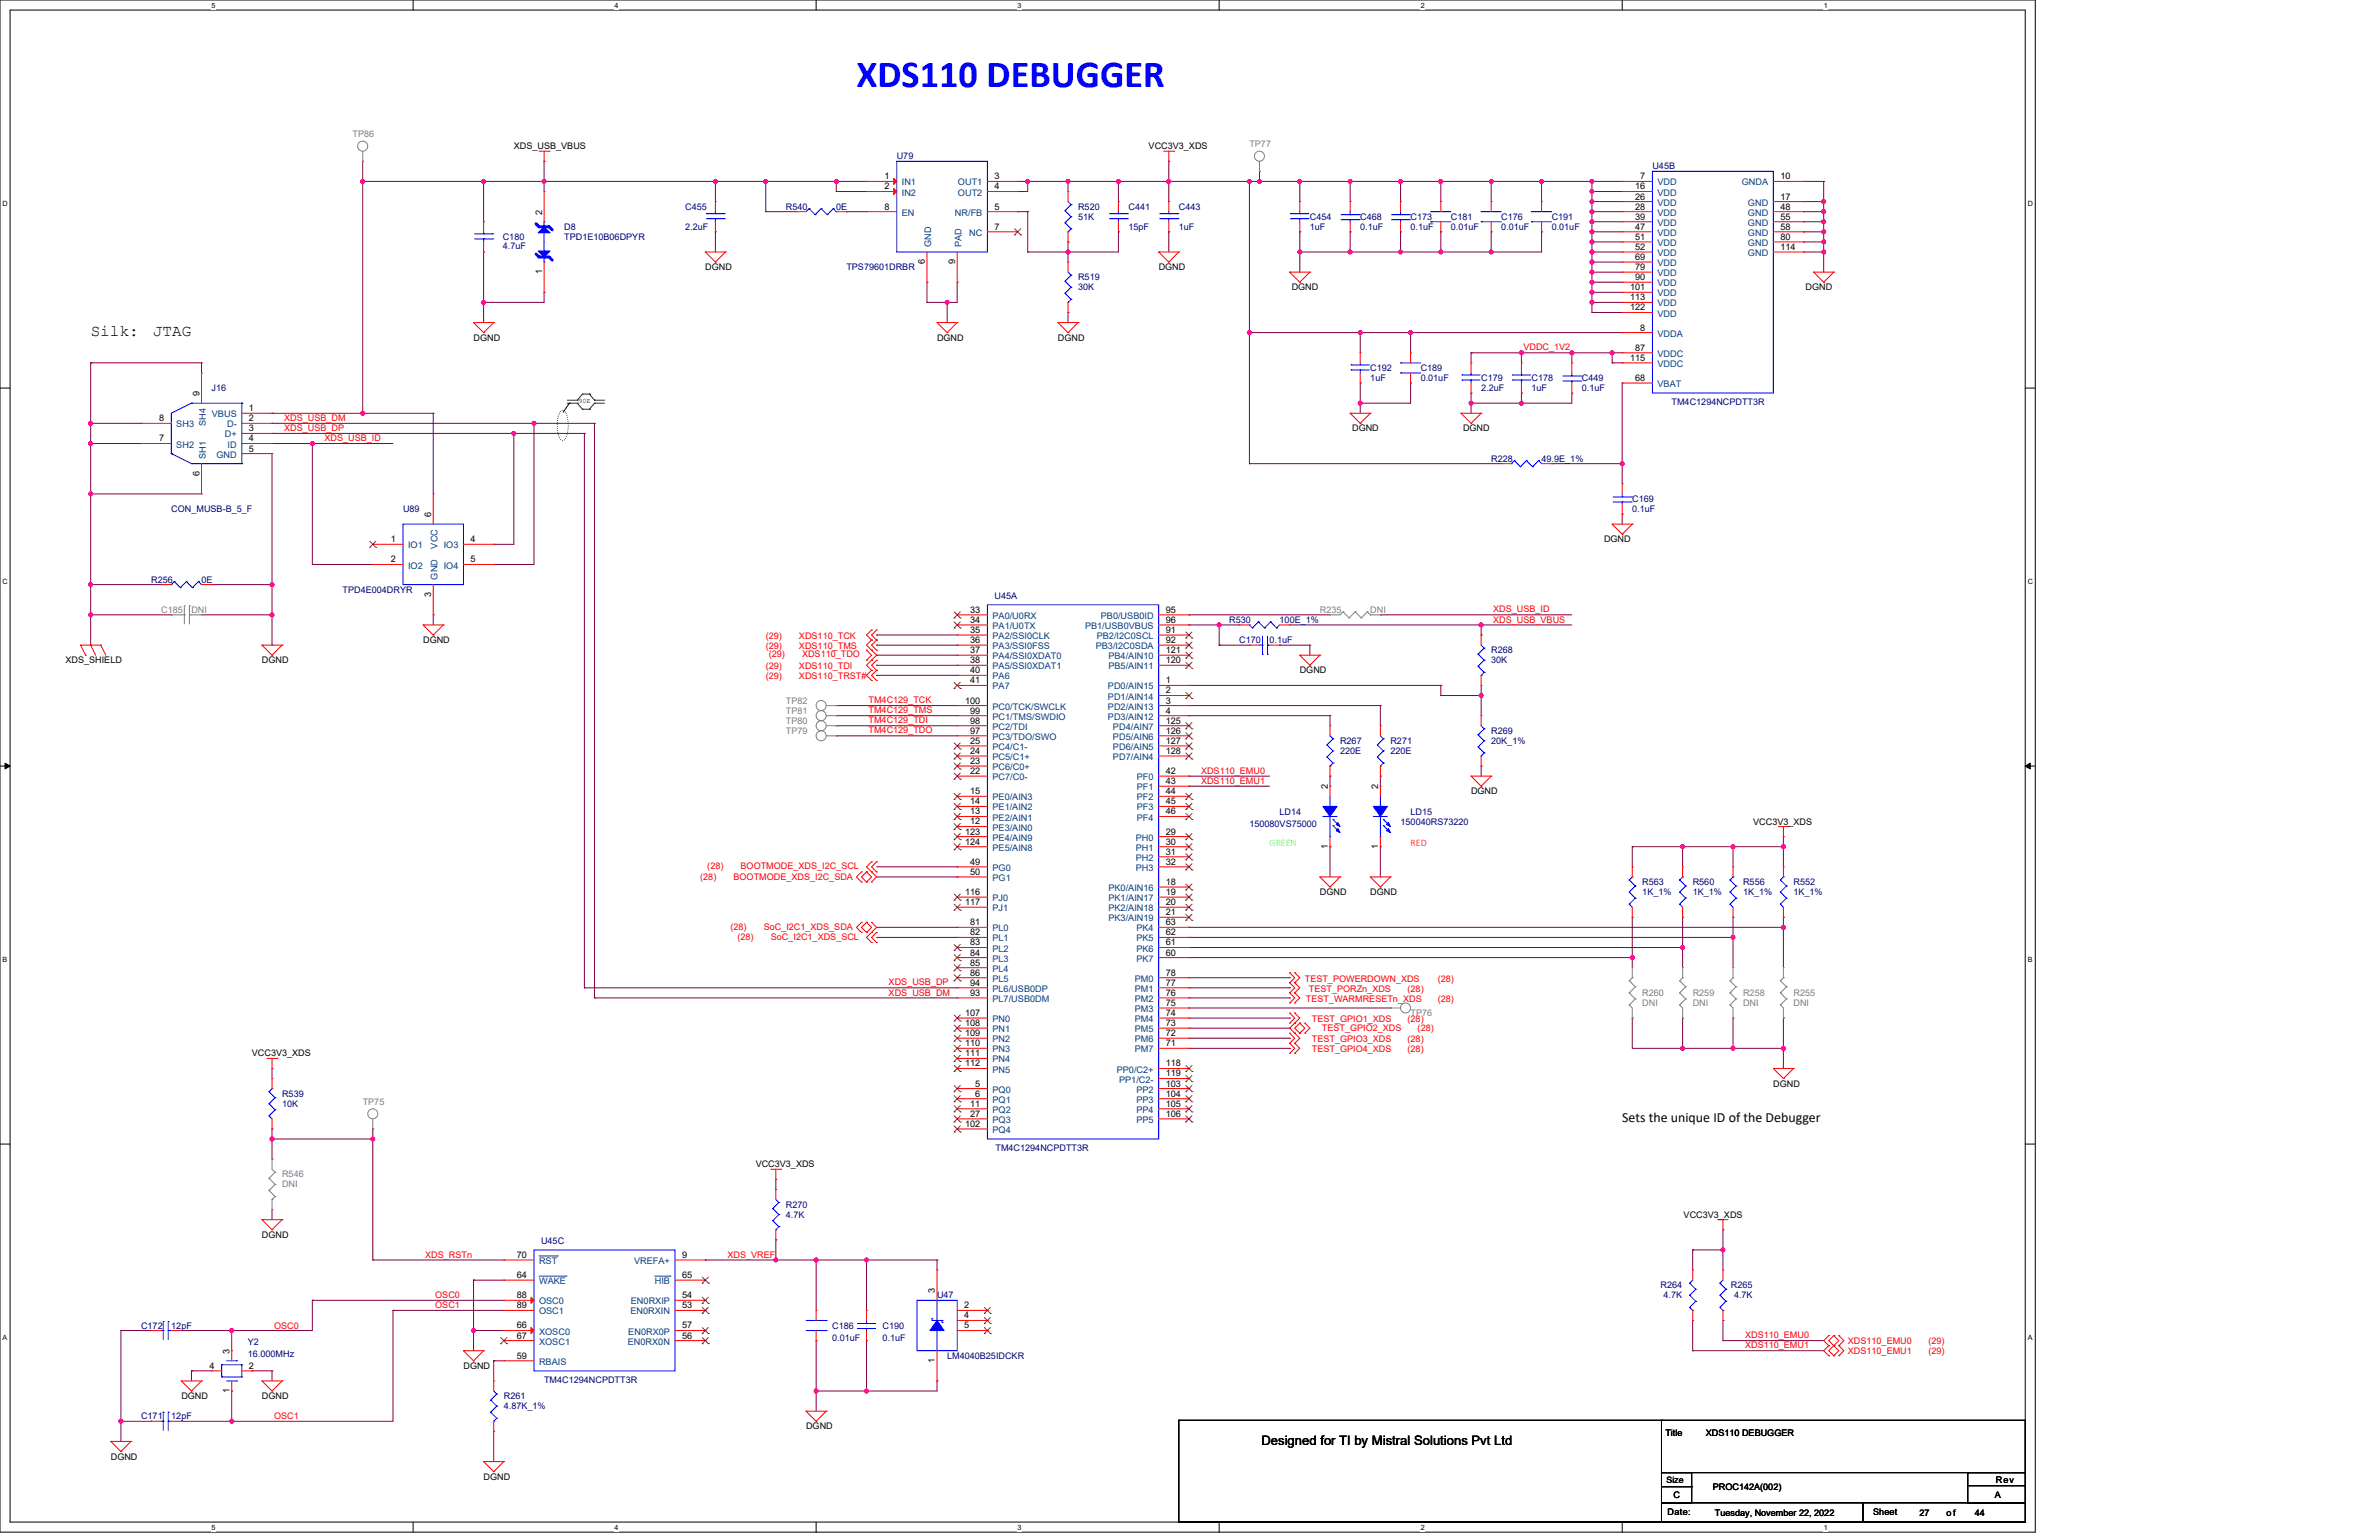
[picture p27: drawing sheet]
<svg xmlns="http://www.w3.org/2000/svg" width="432mm" height="279mm" viewBox="0 0 432 279" stroke-linecap="round" stroke-linejoin="round" font-family="sans-serif">
<defs><g id="words">
<text font-size="6.9" fill="#00f" x="155.4" y="15.8">XDS110 DEBUGGER</text>
<g font-size="2.9">
<text x="16.5" y="61">Silk:</text>
<text x="27.7" y="61">JTAG</text>
</g>
<text font-size="2.5" x="294.4" y="203.6">Sets the unique ID of the Debugger</text>
<text font-size="2.4" x="229" y="262.2">Designed for TI by Mistral Solutions Pvt Ltd</text>
<text font-size="1.8" fill="#0f0" x="230.4" y="153.5">GREEN</text>
<text font-size="1.8" fill="#f00" x="256" y="153.5">RED</text>
<g font-size="1.6" fill="#808080">
<text x="64" y="24.9">TP86</text>
<text x="226.8" y="26.7">TP77</text>
<text x="29.3" y="111.2">C185</text>
<text x="34.7" y="111.2">DNI</text>
<text x="239.6" y="111.2">R235</text>
<text x="248.7" y="111.2">DNI</text>
<text x="142.6" y="127.7">TP82</text>
<text x="142.6" y="129.5">TP81</text>
<text x="142.6" y="131.3">TP80</text>
<text x="142.6" y="133.1">TP79</text>
<text x="256" y="184.4">TP76</text>
<text x="298.1" y="180.7">R260</text>
<text x="298.1" y="182.5">DNI</text>
<text x="307.2" y="180.7">R259</text>
<text x="307.2" y="182.5">DNI</text>
<text x="316.4" y="180.7">R258</text>
<text x="316.4" y="182.5">DNI</text>
<text x="325.5" y="180.7">R255</text>
<text x="325.5" y="182.5">DNI</text>
<text x="65.8" y="200.4">TP75</text>
<text x="51.2" y="213.6">R546</text>
<text x="51.2" y="215.4">DNI</text>
</g>
<g font-size="1.6">
<text x="93.3" y="27.1">XDS_USB_VBUS</text>
<text x="208.5" y="27.1">VCC3V3_XDS</text>
<text x="160.6" y="32.5">1</text>
<text x="160.6" y="34.4">2</text>
<text x="180.5" y="32.5">3</text>
<text x="180.5" y="34.4">4</text>
<text x="296.8" y="34.4">16</text>
<text x="297.7" y="32.5">7</text>
<text x="323.1" y="32.5">10</text>
<text x="98.4" y="39" transform="rotate(-90 98.4 39)">2</text>
<text x="160.6" y="38">8</text>
<text x="180.5" y="38">5</text>
<text x="180.5" y="41.7">7</text>
<text x="296.8" y="36.2">26</text>
<text x="296.8" y="38">28</text>
<text x="296.8" y="39.9">39</text>
<text x="296.8" y="41.7">47</text>
<text x="323.1" y="36.2">17</text>
<text x="323.1" y="38">48</text>
<text x="323.1" y="39.9">55</text>
<text x="323.1" y="41.7">58</text>
<text x="167.9" y="47.9" transform="rotate(-90 167.9 47.9)">6</text>
<text x="173.4" y="47.9" transform="rotate(-90 173.4 47.9)">9</text>
<text x="296.8" y="43.5">51</text>
<text x="296.8" y="45.3">52</text>
<text x="296.8" y="47.2">69</text>
<text x="323.1" y="43.5">80</text>
<text x="323.1" y="45.3">114</text>
<text x="98.4" y="49.7" transform="rotate(-90 98.4 49.7)">1</text>
<text x="128" y="49">DGND</text>
<text x="210.3" y="49">DGND</text>
<text x="234.4" y="52.7">DGND</text>
<text x="295.9" y="52.7">101</text>
<text x="296.8" y="49">79</text>
<text x="296.8" y="50.8">90</text>
<text x="327.7" y="52.7">DGND</text>
<text x="295.9" y="54.5">113</text>
<text x="295.9" y="56.3">122</text>
<text x="297.7" y="60">8</text>
<text x="86" y="61.8">DGND</text>
<text x="170.1" y="61.8">DGND</text>
<text x="192" y="61.8">DGND</text>
<text x="295.9" y="65.5">115</text>
<text x="296.8" y="63.6">87</text>
<text x="36.2" y="71.9" transform="rotate(-90 36.2 71.9)">9</text>
<text x="296.8" y="69.1">68</text>
<text x="28.9" y="76.4">8</text>
<text x="45.2" y="74.6">1</text>
<text x="45.2" y="76.4">2</text>
<text x="28.9" y="80.1">7</text>
<text x="45.2" y="78.3">3</text>
<text x="45.2" y="80.1">4</text>
<text x="45.2" y="81.9">5</text>
<text x="245.4" y="78.3">DGND</text>
<text x="265.5" y="78.3">DGND</text>
<text x="36.2" y="86.3" transform="rotate(-90 36.2 86.3)">6</text>
<text x="78.3" y="93.8" transform="rotate(-90 78.3 93.8)">6</text>
<text x="71" y="98.4">1</text>
<text x="85.4" y="98.4">4</text>
<text x="291.1" y="98.4">DGND</text>
<text x="71" y="102">2</text>
<text x="85.4" y="102">5</text>
<text x="78.3" y="108.3" transform="rotate(-90 78.3 108.3)">3</text>
<text x="176.1" y="111.2">33</text>
<text x="176.1" y="113">34</text>
<text x="211.6" y="111.2">95</text>
<text x="211.6" y="113">96</text>
<text x="76.8" y="116.7">DGND</text>
<text x="176.1" y="114.8">35</text>
<text x="176.1" y="116.7">36</text>
<text x="176.1" y="118.5">37</text>
<text x="211.6" y="114.8">91</text>
<text x="211.6" y="116.7">92</text>
<text x="211.6" y="118.5">121</text>
<text x="11.9" y="120.3">XDS_SHIELD</text>
<text x="47.5" y="120.3">DGND</text>
<text x="176.1" y="120.3">38</text>
<text x="176.1" y="122.2">40</text>
<text x="176.1" y="124">41</text>
<text x="211.6" y="124">1</text>
<text x="211.6" y="125.8">2</text>
<text x="211.6" y="120.3">120</text>
<text x="235.9" y="122.2">DGND</text>
<text x="175.2" y="127.6">100</text>
<text x="176.1" y="129.5">99</text>
<text x="176.1" y="131.3">98</text>
<text x="211.6" y="127.6">3</text>
<text x="211.6" y="129.5">4</text>
<text x="211.6" y="131.3">125</text>
<text x="176.1" y="133.1">97</text>
<text x="176.1" y="135">25</text>
<text x="176.1" y="136.8">24</text>
<text x="211.6" y="133.1">126</text>
<text x="211.6" y="135">127</text>
<text x="211.6" y="136.8">128</text>
<text x="176.1" y="138.6">23</text>
<text x="176.1" y="140.4">22</text>
<text x="211.6" y="140.4">42</text>
<text x="211.6" y="142.3">43</text>
<text x="241" y="143.2" transform="rotate(-90 241 143.2)">2</text>
<text x="250.2" y="143.2" transform="rotate(-90 250.2 143.2)">2</text>
<text x="176.1" y="149.6">12</text>
<text x="176.1" y="147.8">13</text>
<text x="176.1" y="145.9">14</text>
<text x="176.1" y="144.1">15</text>
<text x="211.6" y="144.1">44</text>
<text x="211.6" y="145.9">45</text>
<text x="211.6" y="147.8">46</text>
<text x="267" y="144.1">DGND</text>
<text x="318.2" y="149.6">VCC3V3_XDS</text>
<text x="175.2" y="151.4">123</text>
<text x="175.2" y="153.2">124</text>
<text x="211.6" y="151.4">29</text>
<text x="211.6" y="153.2">30</text>
<text x="211.6" y="155.1">31</text>
<text x="241" y="154" transform="rotate(-90 241 154)">1</text>
<text x="250.2" y="154" transform="rotate(-90 250.2 154)">1</text>
<text x="176.1" y="156.9">49</text>
<text x="176.1" y="158.7">50</text>
<text x="211.6" y="160.6">18</text>
<text x="211.6" y="156.9">32</text>
<text x="175.2" y="162.4">116</text>
<text x="175.2" y="164.2">117</text>
<text x="176.1" y="167.9">81</text>
<text x="211.6" y="162.4">19</text>
<text x="211.6" y="164.2">20</text>
<text x="211.6" y="166">21</text>
<text x="211.6" y="167.9">63</text>
<text x="239.6" y="162.4">DGND</text>
<text x="248.7" y="162.4">DGND</text>
<text x="176.1" y="169.7">82</text>
<text x="176.1" y="171.5">83</text>
<text x="176.1" y="173.4">84</text>
<text x="211.6" y="173.4">60</text>
<text x="211.6" y="169.7">62</text>
<text x="211.6" y="171.5">61</text>
<text x="176.1" y="175.2">85</text>
<text x="176.1" y="177">86</text>
<text x="176.1" y="178.8">94</text>
<text x="211.6" y="177">78</text>
<text x="211.6" y="178.8">77</text>
<text x="175.2" y="184.3">107</text>
<text x="176.1" y="180.7">93</text>
<text x="211.6" y="180.7">76</text>
<text x="211.6" y="182.5">75</text>
<text x="211.6" y="184.3">74</text>
<text x="45.7" y="191.7">VCC3V3_XDS</text>
<text x="175.2" y="186.2">108</text>
<text x="175.2" y="188">109</text>
<text x="175.2" y="189.8">110</text>
<text x="175.2" y="191.6">111</text>
<text x="211.6" y="186.2">73</text>
<text x="211.6" y="188">72</text>
<text x="211.6" y="189.8">71</text>
<text x="175.2" y="193.5">112</text>
<text x="177" y="197.1">5</text>
<text x="211.6" y="193.5">118</text>
<text x="211.6" y="195.3">119</text>
<text x="211.6" y="197.1">103</text>
<text x="321.9" y="197.2">DGND</text>
<text x="176.1" y="200.8">11</text>
<text x="176.1" y="202.6">27</text>
<text x="177" y="199">6</text>
<text x="211.6" y="199">104</text>
<text x="211.6" y="200.8">105</text>
<text x="211.6" y="202.6">106</text>
<text x="175.2" y="204.4">102</text>
<text x="137.2" y="211.8">VCC3V3_XDS</text>
<text x="305.6" y="220.9">VCC3V3_XDS</text>
<text x="47.5" y="224.6">DGND</text>
<text x="93.8" y="228.2">70</text>
<text x="93.8" y="231.9">64</text>
<text x="123.8" y="228.2">9</text>
<text x="123.8" y="231.9">65</text>
<text x="93.8" y="235.5">88</text>
<text x="93.8" y="237.4">89</text>
<text x="123.8" y="235.5">54</text>
<text x="123.8" y="237.4">53</text>
<text x="169.7" y="234.6" transform="rotate(-90 169.7 234.6)">3</text>
<text x="175" y="237.4">2</text>
<text x="175" y="239.2">4</text>
<text x="41.7" y="245.6" transform="rotate(-90 41.7 245.6)">3</text>
<text x="93.8" y="241">66</text>
<text x="93.8" y="242.9">67</text>
<text x="123.8" y="242.9">56</text>
<text x="123.8" y="241">57</text>
<text x="175" y="241">5</text>
<text x="38" y="248.3">4</text>
<text x="45.2" y="248.3">2</text>
<text x="84.1" y="248.4">DGND</text>
<text x="93.8" y="246.5">59</text>
<text x="169.7" y="247.3" transform="rotate(-90 169.7 247.3)">1</text>
<text x="32.9" y="253.8">DGND</text>
<text x="41.7" y="252.7" transform="rotate(-90 41.7 252.7)">1</text>
<text x="47.5" y="253.8">DGND</text>
<text x="146.3" y="259.3">DGND</text>
<text x="302.3" y="260.6">Title</text>
<text x="309.6" y="260.6">XDS110 DEBUGGER</text>
<text x="20.1" y="264.8">DGND</text>
<text x="87.8" y="268.5">DGND</text>
<text x="302.5" y="269">Size</text>
<text x="362.3" y="269">Rev</text>
<text x="302.7" y="274.9">Date:</text>
<text x="303.8" y="271.8">C</text>
<text x="310.9" y="270.3">PROC142A(002)</text>
<text x="311.3" y="275.1">Tuesday, November 22, 2022</text>
<text x="340" y="274.9">Sheet</text>
<text x="348.4" y="275.1">27</text>
<text x="353.3" y="275.1">of</text>
<text x="358.4" y="275.1">44</text>
<text x="362.1" y="271.8">A</text>
</g>
<g font-size="1.6" fill="#000080">
<text x="162.8" y="28.9">U79</text>
<text x="299.9" y="30.7">U45B</text>
<text x="102.4" y="41.7">D8</text>
<text x="124.4" y="38.1">C455</text>
<text x="124.4" y="41.7">2.2uF</text>
<text x="142.6" y="38.1">R540</text>
<text x="151.8" y="38.1">0E</text>
<text x="195.7" y="38.1">R520</text>
<text x="195.7" y="39.9">51K</text>
<text x="204.8" y="38.1">C441</text>
<text x="204.8" y="41.7">15pF</text>
<text x="214" y="38.1">C443</text>
<text x="214" y="41.7">1uF</text>
<text x="237.7" y="39.9">C454</text>
<text x="237.7" y="41.7">1uF</text>
<text x="246.9" y="39.9">C468</text>
<text x="246.9" y="41.7">0.1uF</text>
<text x="256" y="39.9">C173</text>
<text x="256" y="41.7">0.1uF</text>
<text x="263.3" y="39.9">C181</text>
<text x="263.3" y="41.7">0.01uF</text>
<text x="272.5" y="39.9">C176</text>
<text x="272.5" y="41.7">0.01uF</text>
<text x="281.6" y="39.9">C191</text>
<text x="281.6" y="41.7">0.01uF</text>
<text x="91.3" y="43.5">C180</text>
<text x="91.3" y="45.2">4.7uF</text>
<text x="102.4" y="43.5">TPD1E10B06DPYR</text>
<text x="153.6" y="49">TPS79601DRBR</text>
<text x="195.7" y="50.8">R519</text>
<text x="195.7" y="52.7">30K</text>
<text x="38.4" y="71">J16</text>
<text x="248.7" y="67.3">C192</text>
<text x="248.7" y="69.1">1uF</text>
<text x="257.9" y="67.3">C189</text>
<text x="257.9" y="69.1">0.01uF</text>
<text x="268.8" y="69.1">C179</text>
<text x="268.8" y="71">2.2uF</text>
<text x="278" y="69.1">C178</text>
<text x="278" y="71">1uF</text>
<text x="287.1" y="69.1">C449</text>
<text x="287.1" y="71">0.1uF</text>
<text x="303.4" y="73.5">TM4C1294NCPDTT3R</text>
<text x="270.7" y="83.8">R228</text>
<text x="279.8" y="83.8">49.9E_1%</text>
<text x="31.1" y="92.9">CON_MUSB-B_5_F</text>
<text x="73.2" y="92.9">U89</text>
<text x="296.3" y="91.1">C169</text>
<text x="296.3" y="92.9">0.1uF</text>
<text x="27.4" y="105.7">R256</text>
<text x="36.6" y="105.7">0E</text>
<text x="62.2" y="107.5">TPD4E004DRYR</text>
<text x="180.5" y="108.6">U45A</text>
<text x="223.1" y="113">R530</text>
<text x="232.3" y="113">100E_1%</text>
<text x="224.9" y="116.7">C170</text>
<text x="230.4" y="116.7">0.1uF</text>
<text x="270.7" y="118.5">R268</text>
<text x="270.7" y="120.3">30K</text>
<text x="243.2" y="135">R267</text>
<text x="243.2" y="136.8">220E</text>
<text x="252.4" y="135">R271</text>
<text x="252.4" y="136.8">220E</text>
<text x="270.7" y="133.1">R269</text>
<text x="270.7" y="135">20K_1%</text>
<text x="226.8" y="150">150080VS75000</text>
<text x="232.3" y="147.8">LD14</text>
<text x="254.2" y="149.6">150040RS73220</text>
<text x="256" y="147.8">LD15</text>
<text x="298.1" y="160.6">R563</text>
<text x="307.2" y="160.6">R560</text>
<text x="316.4" y="160.6">R556</text>
<text x="325.5" y="160.6">R552</text>
<text x="298.1" y="162.4">1K_1%</text>
<text x="307.2" y="162.4">1K_1%</text>
<text x="316.4" y="162.4">1K_1%</text>
<text x="325.5" y="162.4">1K_1%</text>
<text x="51.2" y="199">R539</text>
<text x="51.2" y="200.8">10K</text>
<text x="180.7" y="208.9">TM4C1294NCPDTT3R</text>
<text x="142.6" y="219.1">R270</text>
<text x="142.6" y="220.9">4.7K</text>
<text x="98.2" y="225.7">U45C</text>
<text x="301.4" y="233.7">R264</text>
<text x="314.2" y="233.7">R265</text>
<text x="170.1" y="235.6">U47</text>
<text x="301.9" y="235.6">4.7K</text>
<text x="314.7" y="235.6">4.7K</text>
<text x="25.6" y="241">C172</text>
<text x="31.1" y="241">12pF</text>
<text x="45" y="244">Y2</text>
<text x="151.1" y="241">C186</text>
<text x="151.1" y="243.2">0.01uF</text>
<text x="160.2" y="241">C190</text>
<text x="160.2" y="243.2">0.1uF</text>
<text x="45" y="246.2">16.000MHz</text>
<text x="98.8" y="250.9">TM4C1294NCPDTT3R</text>
<text x="171.9" y="246.5">LM4040B25IDCKR</text>
<text x="25.6" y="257.5">C171</text>
<text x="31.1" y="257.5">12pF</text>
<text x="91.4" y="253.8">R261</text>
<text x="91.4" y="255.7">4.87K_1%</text>
</g>
<g font-size="1.6" fill="#004080">
<text x="163.7" y="33.7">IN1</text>
<text x="163.7" y="35.5">IN2</text>
<text x="173.9" y="33.7">OUT1</text>
<text x="173.9" y="35.5">OUT2</text>
<text x="300.8" y="33.7">VDD</text>
<text x="300.8" y="35.5">VDD</text>
<text x="316.2" y="33.7">GNDA</text>
<text x="163.7" y="39.1">EN</text>
<text x="173.3" y="39.1">NR/FB</text>
<text x="300.8" y="37.3">VDD</text>
<text x="300.8" y="39.1">VDD</text>
<text x="300.8" y="41">VDD</text>
<text x="317.3" y="37.3">GND</text>
<text x="317.3" y="39.1">GND</text>
<text x="317.3" y="41">GND</text>
<text x="169" y="44.8" transform="rotate(-90 169 44.8)">GND</text>
<text x="174.5" y="44.8" transform="rotate(-90 174.5 44.8)">PAD</text>
<text x="175.9" y="42.8">NC</text>
<text x="300.8" y="42.8">VDD</text>
<text x="300.8" y="44.6">VDD</text>
<text x="300.8" y="46.5">VDD</text>
<text x="317.3" y="42.8">GND</text>
<text x="317.3" y="44.6">GND</text>
<text x="317.3" y="46.5">GND</text>
<text x="300.8" y="48.3">VDD</text>
<text x="300.8" y="50.1">VDD</text>
<text x="300.8" y="51.9">VDD</text>
<text x="300.8" y="53.8">VDD</text>
<text x="300.8" y="55.6">VDD</text>
<text x="300.8" y="57.4">VDD</text>
<text x="300.8" y="61.1">VDDA</text>
<text x="300.8" y="64.7">VDDC</text>
<text x="300.8" y="70.2">VBAT</text>
<text x="300.8" y="66.6">VDDC</text>
<text x="32" y="77.5">SH3</text>
<text x="37.3" y="77.3" transform="rotate(-90 37.3 77.3)">SH4</text>
<text x="38.5" y="75.7">VBUS</text>
<text x="41.2" y="77.5">D-</text>
<text x="32" y="81.2">SH2</text>
<text x="37.3" y="83.2" transform="rotate(-90 37.3 83.2)">SH1</text>
<text x="39.3" y="83">GND</text>
<text x="40.8" y="79.4">D+</text>
<text x="41.3" y="81.2">ID</text>
<text x="74.1" y="99.5">IO1</text>
<text x="79.4" y="99.5" transform="rotate(-90 79.4 99.5)">VCC</text>
<text x="80.5" y="99.5">IO3</text>
<text x="74.1" y="103.2">IO2</text>
<text x="79.4" y="105.1" transform="rotate(-90 79.4 105.1)">GND</text>
<text x="80.5" y="103.2">IO4</text>
<text x="180.1" y="112.3">PA0/U0RX</text>
<text x="199.8" y="112.3">PB0/USB0ID</text>
<text x="180.1" y="114.1">PA1/U0TX</text>
<text x="180.1" y="116">PA2/SSI0CLK</text>
<text x="180.1" y="117.8">PA3/SSI0FSS</text>
<text x="180.1" y="119.6">PA4/SSI0XDAT0</text>
<text x="196.9" y="114.1">PB1/USB0VBUS</text>
<text x="198.9" y="117.8">PB3/I2C0SDA</text>
<text x="199.1" y="116">PB2/I2C0SCL</text>
<text x="201.2" y="119.6">PB4/AIN10</text>
<text x="180.1" y="121.4">PA5/SSI0XDAT1</text>
<text x="180.1" y="123.3">PA6</text>
<text x="180.1" y="125.1">PA7</text>
<text x="201.1" y="125.1">PD0/AIN15</text>
<text x="201.2" y="121.4">PB5/AIN11</text>
<text x="180.1" y="128.8">PC0/TCK/SWCLK</text>
<text x="180.1" y="130.6">PC1/TMS/SWDIO</text>
<text x="201.1" y="126.9">PD1/AIN14</text>
<text x="201.1" y="128.8">PD2/AIN13</text>
<text x="201.1" y="130.6">PD3/AIN12</text>
<text x="180.1" y="132.4">PC2/TDI</text>
<text x="180.1" y="134.2">PC3/TDO/SWO</text>
<text x="180.1" y="136.1">PC4/C1-</text>
<text x="180.1" y="137.9">PC5/C1+</text>
<text x="202" y="132.4">PD4/AIN7</text>
<text x="202" y="134.2">PD5/AIN6</text>
<text x="202" y="136.1">PD6/AIN5</text>
<text x="202" y="137.9">PD7/AIN4</text>
<text x="180.1" y="139.7">PC6/C0+</text>
<text x="180.1" y="141.6">PC7/C0-</text>
<text x="206.3" y="141.6">PF0</text>
<text x="206.3" y="143.4">PF1</text>
<text x="180.1" y="148.9">PE2/AIN1</text>
<text x="180.1" y="147">PE1/AIN2</text>
<text x="180.1" y="145.2">PE0/AIN3</text>
<text x="206.3" y="145.2">PF2</text>
<text x="206.3" y="147">PF3</text>
<text x="206.3" y="148.9">PF4</text>
<text x="180.1" y="150.7">PE3/AIN0</text>
<text x="180.1" y="152.5">PE4/AIN9</text>
<text x="180.1" y="154.4">PE5/AIN8</text>
<text x="206.2" y="152.5">PH0</text>
<text x="206.2" y="154.4">PH1</text>
<text x="180.1" y="158">PG0</text>
<text x="180.1" y="159.8">PG1</text>
<text x="201.2" y="161.7">PK0/AIN16</text>
<text x="206.2" y="156.2">PH2</text>
<text x="206.2" y="158">PH3</text>
<text x="180.1" y="163.5">PJ0</text>
<text x="180.1" y="165.3">PJ1</text>
<text x="201.2" y="163.5">PK1/AIN17</text>
<text x="201.2" y="165.3">PK2/AIN18</text>
<text x="201.2" y="167.2">PK3/AIN19</text>
<text x="180.1" y="169">PL0</text>
<text x="180.1" y="170.8">PL1</text>
<text x="180.1" y="172.6">PL2</text>
<text x="206.3" y="169">PK4</text>
<text x="206.3" y="170.8">PK5</text>
<text x="206.3" y="172.6">PK6</text>
<text x="180.1" y="174.5">PL3</text>
<text x="180.1" y="176.3">PL4</text>
<text x="180.1" y="178.1">PL5</text>
<text x="180.1" y="180">PL6/USB0DP</text>
<text x="206" y="178.1">PM0</text>
<text x="206" y="180">PM1</text>
<text x="206.3" y="174.5">PK7</text>
<text x="180.1" y="181.8">PL7/USB0DM</text>
<text x="180.1" y="185.4">PN0</text>
<text x="206" y="181.8">PM2</text>
<text x="206" y="183.6">PM3</text>
<text x="206" y="185.4">PM4</text>
<text x="180.1" y="187.3">PN1</text>
<text x="180.1" y="189.1">PN2</text>
<text x="180.1" y="190.9">PN3</text>
<text x="206" y="187.3">PM5</text>
<text x="206" y="189.1">PM6</text>
<text x="206" y="190.9">PM7</text>
<text x="180.1" y="192.8">PN4</text>
<text x="180.1" y="194.6">PN5</text>
<text x="202.7" y="194.6">PP0/C2+</text>
<text x="203.1" y="196.4">PP1/C2-</text>
<text x="180.1" y="198.2">PQ0</text>
<text x="180.1" y="201.9">PQ2</text>
<text x="180.1" y="203.7">PQ3</text>
<text x="180.1" y="200.1">PQ1</text>
<text x="206.3" y="198.2">PP2</text>
<text x="206.3" y="200.1">PP3</text>
<text x="206.3" y="201.9">PP4</text>
<text x="206.3" y="203.7">PP5</text>
<text x="180.1" y="205.6">PQ4</text>
<text x="97.8" y="229.3">RST</text>
<text x="97.8" y="233">WAKE</text>
<text x="115.1" y="229.3">VREFA+</text>
<text x="118.8" y="233">HIB</text>
<text x="97.8" y="236.7">OSC0</text>
<text x="97.8" y="238.5">OSC1</text>
<text x="114.4" y="238.5">EN0RXIN</text>
<text x="114.5" y="236.7">EN0RXIP</text>
<text x="97.8" y="242.1">XOSC0</text>
<text x="97.8" y="244">XOSC1</text>
<text x="113.9" y="244">EN0RX0N</text>
<text x="114" y="242.1">EN0RX0P</text>
<text x="97.8" y="247.6">RBAIS</text>
</g>
<g font-size="1.6" fill="#f00">
<text x="276.5" y="63.6">VDDC_1V2</text>
<text x="51.6" y="76.4">XDS_USB_DM</text>
<text x="51.6" y="78.2">XDS_USB_DP</text>
<text x="58.9" y="80">XDS_USB_ID</text>
<text x="271" y="111.1">XDS_USB_ID</text>
<text x="271" y="112.9">XDS_USB_VBUS</text>
<text x="139" y="116">(29)</text>
<text x="139" y="117.8">(29)</text>
<text x="139.5" y="119.2">(29)</text>
<text x="145" y="116">XDS110_TCK</text>
<text x="145" y="117.8">XDS110_TMS</text>
<text x="145.6" y="119.2">XDS110_TDO</text>
<text x="139" y="121.4">(29)</text>
<text x="139" y="123.3">(29)</text>
<text x="145" y="121.4">XDS110_TDI</text>
<text x="145" y="123.3">XDS110_TRST#</text>
<text x="157.6" y="127.6">TM4C129_TCK</text>
<text x="157.6" y="129.4">TM4C129_TMS</text>
<text x="157.6" y="131.2">TM4C129_TDI</text>
<text x="157.6" y="133.1">TM4C129_TDO</text>
<text x="218" y="140.4">XDS110_EMU0</text>
<text x="218" y="142.2">XDS110_EMU1</text>
<text x="127.1" y="159.7">(28)</text>
<text x="128.4" y="157.6">(28)</text>
<text x="133.1" y="159.7">BOOTMODE_XDS_I2C_SDA</text>
<text x="134.4" y="157.6">BOOTMODE_XDS_I2C_SCL</text>
<text x="132.6" y="168.8">(28)</text>
<text x="133.9" y="170.5">(28)</text>
<text x="138.6" y="168.8">SoC_I2C1_XDS_SDA</text>
<text x="139.9" y="170.5">SoC_I2C1_XDS_SCL</text>
<text x="161.3" y="178.8">XDS_USB_DP</text>
<text x="236.8" y="178.1">TEST_POWERDOWN_XDS</text>
<text x="237.6" y="180">TEST_PORZn_XDS</text>
<text x="255.5" y="180">(28)</text>
<text x="261" y="178.1">(28)</text>
<text x="161.3" y="180.6">XDS_USB_DM</text>
<text x="237" y="181.8">TEST_WARMRESETn_XDS</text>
<text x="238.1" y="185.4">TEST_GPIO1_XDS</text>
<text x="255.5" y="185.4">(28)</text>
<text x="261" y="181.8">(28)</text>
<text x="238.1" y="190.9">TEST_GPIO4_XDS</text>
<text x="238.1" y="189.1">TEST_GPIO3_XDS</text>
<text x="239.9" y="187.1">TEST_GPIO2_XDS</text>
<text x="255.5" y="190.9">(28)</text>
<text x="255.5" y="189.1">(28)</text>
<text x="257.3" y="187.1">(28)</text>
<text x="77.2" y="228.2">XDS_RSTn</text>
<text x="132" y="228.2">XDS_VREF</text>
<text x="79" y="235.5">OSC0</text>
<text x="79" y="237.4">OSC1</text>
<text x="49.7" y="241">OSC0</text>
<text x="316.7" y="242.8">XDS110_EMU0</text>
<text x="316.7" y="244.6">XDS110_EMU1</text>
<text x="335.4" y="243.8">XDS110_EMU0</text>
<text x="335.4" y="245.6">XDS110_EMU1</text>
<text x="350" y="243.8">(29)</text>
<text x="350" y="245.6">(29)</text>
<text x="49.7" y="257.5">OSC1</text>
</g>
<g font-size="1.3">
<text x="38.4" y="1.4">5</text>
<text x="111.6" y="1.4">4</text>
<text x="184.7" y="1.4">3</text>
<text x="257.9" y="1.4">2</text>
<text x="331" y="1.4">1</text>
<text x=".5" y="37.3">D</text>
<text x="368" y="37.3">D</text>
<text x=".5" y="105.9">C</text>
<text x="368" y="105.9">C</text>
<text x=".5" y="174.4">B</text>
<text x="368" y="174.4">B</text>
<text x=".5" y="243">A</text>
<text x="368" y="243">A</text>
<text x="38.4" y="277.5">5</text>
<text x="111.6" y="277.5">4</text>
<text x="184.7" y="277.5">3</text>
<text x="257.9" y="277.5">2</text>
<text x="331" y="277.5">1</text>
</g>
<text font-size="1.2" x="105" y="73.2">90E</text>
</g></defs>
<path d="M0 0h369.4v278h-369.4zM1.8 1.8h365.8v274.3h-365.8z" fill="none" stroke="#000" stroke-width=".18"/>
<g fill="#fff">
<path d="M38.4 .2h.7v1.4h-.7z"/>
<path d="M38.4 276.3h.7v1.5h-.7z"/>
</g>
<path d="M75 0v1.8M75 276.1v1.9" fill="none" stroke="#000" stroke-width=".18"/>
<g fill="#fff">
<path d="M111.6 .2h.7v1.4h-.7z"/>
<path d="M111.6 276.3h.7v1.5h-.7z"/>
</g>
<path d="M148.1 0v1.8M148.1 276.1v1.9" fill="none" stroke="#000" stroke-width=".18"/>
<g fill="#fff">
<path d="M184.7 .2h.7v1.4h-.7z"/>
<path d="M184.7 276.3h.7v1.5h-.7z"/>
</g>
<path d="M221.3 0v1.8M221.3 276.1v1.9" fill="none" stroke="#000" stroke-width=".18"/>
<g fill="#fff">
<path d="M257.9 .2h.7v1.4h-.7z"/>
<path d="M257.9 276.3h.7v1.5h-.7z"/>
</g>
<path d="M294.4 0v1.8M294.4 276.1v1.9" fill="none" stroke="#000" stroke-width=".18"/>
<g fill="#fff">
<path d="M331 .2h.7v1.4h-.7z"/>
<path d="M331 276.3h.7v1.5h-.7z"/>
<path d="M.5 36.1h.9v1.5h-.9z"/>
<path d="M368 36.1h1v1.5h-1z"/>
<path d="M.5 104.7h.9v1.5h-.9z"/>
<path d="M368 104.7h1v1.5h-1z"/>
</g>
<path d="M0 70.4h1.8M367.6 70.4h1.8" fill="none" stroke="#000" stroke-width=".18"/>
<g fill="#fff">
<path d="M.5 173.3h.8v1.4h-.8z"/>
<path d="M368 173.3h.9v1.4h-.9z"/>
</g>
<path d="M0 139h1.8M.9 138.5l.9 .5-.9 .5zM367.6 139l.9-.5v1zM367.6 139h1.8" fill="none" stroke="#000" stroke-width=".18"/>
<path d="M.9 138.5l.9 .5-.9 .5zM367.6 139l.9-.5v1z" fill="#000"/>
<g fill="#fff">
<path d="M.5 241.9h.8v1.4h-.8z"/>
<path d="M368 241.9h.9v1.4h-.9z"/>
</g>
<path d="M103.3 73.2h.1M103.3 73.2l-1.1 1.6M0 207.6h1.8M367.6 207.6h1.8" fill="none" stroke="#000" stroke-width=".18"/>
<g fill="none" stroke="#008000" stroke-width=".18">
<path d="M103 72.6h1.8M103 73.2h1.8M104.8 72.6h.1M104.8 73.2h.1M104.8 73.2l.9 1M105.7 71.5h.1M105.7 74.2h.1M105.7 71.5l-.9 1.1M105.7 71.5h1.3M105.7 74.2h1.3M107 71.5h.1M107 74.2h.1"/>
<path d="M107 71.5l.9 1.1M107.9 72.6h.1M107.9 73.2h.1M107.9 72.6h1.8M107.9 73.2h1.8M107.9 73.2l-.9 1"/>
</g>
<path d="M101.9 74.5l.2-.1a1.46 1.46 0 0 1 .9 1.4 5.3 5.3 0 0 1-.6 4l-.3 .1a1.46 1.46 0 0 1-.8-1.3l-.1-.7a4.5 4.5 0 0 1 .7-3.4z" fill="none" stroke="#000" stroke-width=".18" stroke-dasharray="0 .4"/>
<g fill="none" stroke="#800040" stroke-width=".18">
<path d="M49.4 193.9h.1M49.4 193.9v1.8M49.4 204.8h.1M49.4 204.8v1.9h18.3M67.7 206.7h.1M140.8 214h.1M140.8 214v1.8M307.2 239.6h.1M307.2 226.8h.1M307.2 226.8v3.6M307.2 239.6v5.5M307.2 226.8h5.5"/>
<path d="M312.7 239.6h.1M312.7 226.8h.1M312.7 226.8v3.6M312.7 239.6v3.6M89.6 246.9h.1M89.6 259.7h.1M89.6 246.9v3.6M89.6 259.7v5.5M89.6 246.9h1.8M307.2 245.1h.1M307.2 245.1h23.8M312.7 243.2h.1"/>
<path d="M312.7 243.2h18.3"/>
</g>
<circle cx="312.7" cy="226.8" r=".36" fill="#f0f"/>
<circle cx="312.7" cy="226.8" r=".36" fill="none" stroke="#f0f" stroke-width=".18"/>
<path d="M16.5 76.8h.1M16.5 76.8h9.1M16.5 80.5h.1M16.5 80.5h9.1M312.7 223.1h.1M312.7 223.1v3.7" fill="none" stroke="#800040" stroke-width=".18"/>
<circle cx="16.5" cy="80.5" r=".36" fill="#f0f"/>
<circle cx="16.5" cy="80.5" r=".36" fill="none" stroke="#f0f" stroke-width=".18"/>
<path d="M16.5 76.8h.1M16.5 76.8v3.7M16.5 89.6h.1M16.5 89.6v16.5M16.5 89.6h20.1M16.5 106.1h.1" fill="none" stroke="#800040" stroke-width=".18"/>
<circle cx="16.5" cy="89.6" r=".36" fill="#f0f"/>
<circle cx="16.5" cy="89.6" r=".36" fill="none" stroke="#f0f" stroke-width=".18"/>
<circle cx="16.5" cy="106.1" r=".36" fill="#f0f"/>
<circle cx="16.5" cy="106.1" r=".36" fill="none" stroke="#f0f" stroke-width=".18"/>
<path d="M16.5 65.8h.1M16.5 65.8v11M16.5 65.8h20.1M36.6 65.8h.1M36.6 65.8v1.9M16.5 80.5h.1M16.5 80.5v9.1M86 241.4h.1M86 241.4h5.4" fill="none" stroke="#800040" stroke-width=".18"/>
<circle cx="16.5" cy="76.8" r=".36" fill="#f0f"/>
<circle cx="16.5" cy="76.8" r=".36" fill="none" stroke="#f0f" stroke-width=".18"/>
<path d="M86 232.3h.1M86 232.3h5.4M86 241.4h.1M86 241.4v3.7" fill="none" stroke="#800040" stroke-width=".18"/>
<circle cx="85.9" cy="241.4" r=".36" fill="#f0f"/>
<circle cx="85.9" cy="241.4" r=".36" fill="none" stroke="#f0f" stroke-width=".18"/>
<path d="M49.4 76.8h.1M49.4 76.8h47.5" fill="none" stroke="#800040" stroke-width=".18"/>
<circle cx="96.9" cy="76.8" r=".36" fill="#f0f"/>
<circle cx="96.9" cy="76.8" r=".36" fill="none" stroke="#f0f" stroke-width=".18"/>
<path d="M49.4 78.6h.1M49.4 78.6h43.9M49.4 80.5h.1M49.4 80.5h7.3M49.4 82.3v23.8M49.4 106.1h.1" fill="none" stroke="#800040" stroke-width=".18"/>
<circle cx="49.4" cy="106.1" r=".36" fill="#f0f"/>
<circle cx="49.4" cy="106.1" r=".36" fill="none" stroke="#f0f" stroke-width=".18"/>
<path d="M49.4 210.3h.1M49.4 206.7v3.6M86 232.3h.1M86 232.3v9.1" fill="none" stroke="#800040" stroke-width=".18"/>
<circle cx="49.4" cy="206.6" r=".36" fill="#f0f"/>
<circle cx="49.4" cy="206.6" r=".36" fill="none" stroke="#f0f" stroke-width=".18"/>
<g fill="none" stroke="#800040" stroke-width=".18">
<path d="M56.7 80.5h.1M56.7 80.5v21.9M89.6 98.8h.1M89.6 98.8h3.7M56.7 102.4h.1M56.7 102.4h11M78.6 111.6h.1M78.6 111.6v1.8M89.6 102.4h.1M89.6 102.4h7.3M49.4 219.5h.1M49.4 219.5v1.8"/>
<path d="M56.7 235.9h.1M56.7 235.9h34.7M71.3 237.7h.1M71.3 237.7h20.1M140.8 224.9h.1M140.8 224.9v3.7"/>
</g>
<circle cx="56.7" cy="80.5" r=".36" fill="#f0f"/>
<circle cx="56.7" cy="80.5" r=".36" fill="none" stroke="#f0f" stroke-width=".18"/>
<path d="M93.3 78.6h.1M93.3 78.6v20.2M93.3 78.6h12.8M56.7 80.5h.1M56.7 80.5h14.6" fill="none" stroke="#800040" stroke-width=".18"/>
<circle cx="93.3" cy="78.6" r=".36" fill="#f0f"/>
<circle cx="93.3" cy="78.6" r=".36" fill="none" stroke="#f0f" stroke-width=".18"/>
<path d="M87.8 32.9h11M98.8 29.3h.1M98.8 32.9h.1M98.8 29.3v3.6M49.4 75h.1M49.4 75h16.4M78.6 75h.1M78.6 75v14.6M96.9 76.8h.1M96.9 76.8v25.6M96.9 76.8h11" fill="none" stroke="#800040" stroke-width=".18"/>
<circle cx="87.8" cy="32.9" r=".36" fill="#f0f"/>
<circle cx="87.8" cy="32.9" r=".36" fill="none" stroke="#f0f" stroke-width=".18"/>
<circle cx="98.7" cy="32.9" r=".36" fill="#f0f"/>
<circle cx="98.7" cy="32.9" r=".36" fill="none" stroke="#f0f" stroke-width=".18"/>
<path d="M87.8 45.7h.1M87.8 54.9h.1M87.8 45.7v9.2M87.8 54.9h11" fill="none" stroke="#800040" stroke-width=".18"/>
<circle cx="87.8" cy="54.9" r=".36" fill="#f0f"/>
<circle cx="87.8" cy="54.9" r=".36" fill="none" stroke="#f0f" stroke-width=".18"/>
<path d="M65.8 29.3h.1M65.8 32.9h.1M65.8 29.3v45.7M65.8 32.9h22M87.8 32.9h.1M87.8 32.9v7.3M98.8 32.9h.1M98.8 32.9v1.8M87.8 54.9h.1M87.8 54.9v3.6M65.8 75h.1M65.8 75h12.8" fill="none" stroke="#800040" stroke-width=".18"/>
<circle cx="65.8" cy="75" r=".36" fill="#f0f"/>
<circle cx="65.8" cy="75" r=".36" fill="none" stroke="#f0f" stroke-width=".18"/>
<circle cx="65.8" cy="32.9" r=".36" fill="#f0f"/>
<circle cx="65.8" cy="32.9" r=".36" fill="none" stroke="#f0f" stroke-width=".18"/>
<g fill="none" stroke="#800040" stroke-width=".18">
<path d="M21.9 241.4h.1M21.9 257.9h.1M21.9 241.4h5.5M21.9 241.4v16.5M32.9 241.4h.1M32.9 257.9h.1M32.9 241.4h9.2M34.7 248.7h.1M34.7 248.7v1.8M34.7 248.7h3.7M42.1 252.4h.1M42.1 241.4h.1"/>
<path d="M42.1 241.4v3.7M42.1 252.4v5.5h-9.2M45.7 248.7h.1M45.7 248.7h3.7M49.4 248.7h.1M49.4 248.7v1.8"/>
</g>
<circle cx="21.9" cy="257.9" r=".36" fill="#f0f"/>
<circle cx="21.9" cy="257.9" r=".36" fill="none" stroke="#f0f" stroke-width=".18"/>
<path d="M67.7 206.7h.1M67.7 206.7v21.9M21.9 257.9h.1M21.9 257.9h5.5M21.9 257.9v3.6" fill="none" stroke="#800040" stroke-width=".18"/>
<circle cx="67.7" cy="206.6" r=".36" fill="#f0f"/>
<circle cx="67.7" cy="206.6" r=".36" fill="none" stroke="#f0f" stroke-width=".18"/>
<path d="M42.1 241.4h.1M42.1 241.4h14.6" fill="none" stroke="#800040" stroke-width=".18"/>
<circle cx="42.1" cy="241.4" r=".36" fill="#f0f"/>
<circle cx="42.1" cy="241.4" r=".36" fill="none" stroke="#f0f" stroke-width=".18"/>
<path d="M56.7 235.9h.1M56.7 235.9v5.5M42.1 257.9h.1M42.1 257.9h29.2" fill="none" stroke="#800040" stroke-width=".18"/>
<circle cx="42.1" cy="257.9" r=".36" fill="#f0f"/>
<circle cx="42.1" cy="257.9" r=".36" fill="none" stroke="#f0f" stroke-width=".18"/>
<path d="M67.7 228.6h.1M67.7 228.6h23.7M71.3 237.7h.1M71.3 237.7v20.2M157.3 228.6h.1M157.3 228.6v9.1M148.1 243.2h.1M148.1 243.2v9.2" fill="none" stroke="#800040" stroke-width=".18"/>
<circle cx="148.1" cy="252.4" r=".36" fill="#f0f"/>
<circle cx="148.1" cy="252.4" r=".36" fill="none" stroke="#f0f" stroke-width=".18"/>
<path d="M157.3 243.2h.1M157.3 243.2v9.2" fill="none" stroke="#800040" stroke-width=".18"/>
<circle cx="157.3" cy="252.4" r=".36" fill="#f0f"/>
<circle cx="157.3" cy="252.4" r=".36" fill="none" stroke="#f0f" stroke-width=".18"/>
<path d="M140.8 228.6h.1M140.8 228.6h7.3M170.1 228.6h.1M170.1 228.6v1.8M148.1 252.4h.1M148.1 252.4v3.6M148.1 252.4h22M157.3 252.4h.1" fill="none" stroke="#800040" stroke-width=".18"/>
<circle cx="148.1" cy="228.6" r=".36" fill="#f0f"/>
<circle cx="148.1" cy="228.6" r=".36" fill="none" stroke="#f0f" stroke-width=".18"/>
<path d="M157.3 228.6h.1M157.3 228.6h12.8M170.1 250.5h.1M170.1 250.5v1.9" fill="none" stroke="#800040" stroke-width=".18"/>
<circle cx="157.3" cy="228.6" r=".36" fill="#f0f"/>
<circle cx="157.3" cy="228.6" r=".36" fill="none" stroke="#f0f" stroke-width=".18"/>
<path d="M128 228.6h.1M128 228.6h12.8M148.1 228.6h.1M148.1 228.6h9.2M148.1 228.6v9.1" fill="none" stroke="#800040" stroke-width=".18"/>
<circle cx="140.8" cy="228.6" r=".36" fill="#f0f"/>
<circle cx="140.8" cy="228.6" r=".36" fill="none" stroke="#f0f" stroke-width=".18"/>
<path d="M288.9 34.7h.1M288.9 34.7h5.5M288.9 34.7v1.9M98.8 53h.1M98.8 53v1.9M106.1 78.6h.1M106.1 78.6v100.6M107.9 76.8h.1M107.9 76.8v104.3M67.7 204.8h.1M67.7 204.8v1.9" fill="none" stroke="#800040" stroke-width=".18"/>
<circle cx="288.9" cy="36.6" r=".36" fill="#f0f"/>
<circle cx="288.9" cy="36.6" r=".36" fill="none" stroke="#f0f" stroke-width=".18"/>
<circle cx="288.9" cy="34.7" r=".36" fill="#f0f"/>
<circle cx="288.9" cy="34.7" r=".36" fill="none" stroke="#f0f" stroke-width=".18"/>
<path d="M288.9 36.6h.1M288.9 36.6h5.5M288.9 36.6v1.8" fill="none" stroke="#800040" stroke-width=".18"/>
<circle cx="288.9" cy="38.4" r=".36" fill="#f0f"/>
<circle cx="288.9" cy="38.4" r=".36" fill="none" stroke="#f0f" stroke-width=".18"/>
<path d="M288.9 38.4h.1M288.9 38.4h5.5M288.9 38.4v3.7M288.9 40.2h.1M288.9 40.2h5.5" fill="none" stroke="#800040" stroke-width=".18"/>
<circle cx="288.9" cy="42.1" r=".36" fill="#f0f"/>
<circle cx="288.9" cy="42.1" r=".36" fill="none" stroke="#f0f" stroke-width=".18"/>
<circle cx="288.9" cy="40.2" r=".36" fill="#f0f"/>
<circle cx="288.9" cy="40.2" r=".36" fill="none" stroke="#f0f" stroke-width=".18"/>
<path d="M288.9 42.1h.1M288.9 42.1h5.5M288.9 42.1v1.8" fill="none" stroke="#800040" stroke-width=".18"/>
<circle cx="288.9" cy="43.9" r=".36" fill="#f0f"/>
<circle cx="288.9" cy="43.9" r=".36" fill="none" stroke="#f0f" stroke-width=".18"/>
<path d="M288.9 43.9h.1M288.9 45.7h.1M288.9 43.9h5.5M288.9 43.9v1.8M288.9 45.7h5.5" fill="none" stroke="#800040" stroke-width=".18"/>
<circle cx="288.9" cy="45.7" r=".36" fill="#f0f"/>
<circle cx="288.9" cy="45.7" r=".36" fill="none" stroke="#f0f" stroke-width=".18"/>
<path d="M288.9 45.7h.1M288.9 45.7v1.8" fill="none" stroke="#800040" stroke-width=".18"/>
<circle cx="288.9" cy="47.5" r=".36" fill="#f0f"/>
<circle cx="288.9" cy="47.5" r=".36" fill="none" stroke="#f0f" stroke-width=".18"/>
<path d="M288.9 47.5h.1M288.9 49.4h.1M288.9 47.5h5.5M288.9 47.5v3.7M288.9 49.4h5.5" fill="none" stroke="#800040" stroke-width=".18"/>
<circle cx="288.9" cy="51.2" r=".36" fill="#f0f"/>
<circle cx="288.9" cy="51.2" r=".36" fill="none" stroke="#f0f" stroke-width=".18"/>
<circle cx="288.9" cy="49.4" r=".36" fill="#f0f"/>
<circle cx="288.9" cy="49.4" r=".36" fill="none" stroke="#f0f" stroke-width=".18"/>
<path d="M288.9 51.2h.1M288.9 53h.1M288.9 51.2h5.5M288.9 51.2v3.7M288.9 53h5.5" fill="none" stroke="#800040" stroke-width=".18"/>
<circle cx="288.9" cy="54.9" r=".36" fill="#f0f"/>
<circle cx="288.9" cy="54.9" r=".36" fill="none" stroke="#f0f" stroke-width=".18"/>
<circle cx="288.9" cy="53" r=".36" fill="#f0f"/>
<circle cx="288.9" cy="53" r=".36" fill="none" stroke="#f0f" stroke-width=".18"/>
<path d="M288.9 54.9h.1M288.9 56.7h.1M288.9 54.9h5.5M288.9 54.9v1.8M288.9 56.7h5.5M256 60.3h.1M256 60.3h38.4" fill="none" stroke="#800040" stroke-width=".18"/>
<circle cx="256" cy="60.3" r=".36" fill="#f0f"/>
<circle cx="256" cy="60.3" r=".36" fill="none" stroke="#f0f" stroke-width=".18"/>
<path d="M226.8 32.9h.1M226.8 32.9v27.4" fill="none" stroke="#800040" stroke-width=".18"/>
<circle cx="226.8" cy="32.9" r=".36" fill="#f0f"/>
<circle cx="226.8" cy="32.9" r=".36" fill="none" stroke="#f0f" stroke-width=".18"/>
<path d="M226.8 60.3h.1M226.8 60.3h20.1" fill="none" stroke="#800040" stroke-width=".18"/>
<circle cx="246.9" cy="60.3" r=".36" fill="#f0f"/>
<circle cx="246.9" cy="60.3" r=".36" fill="none" stroke="#f0f" stroke-width=".18"/>
<path d="M226.8 32.9h1.8M228.6 32.9h.1M226.8 60.3h.1M226.8 60.3v23.8" fill="none" stroke="#800040" stroke-width=".18"/>
<circle cx="226.8" cy="60.3" r=".36" fill="#f0f"/>
<circle cx="226.8" cy="60.3" r=".36" fill="none" stroke="#f0f" stroke-width=".18"/>
<path d="M276.1 73.2h.1M285.3 71.3h.1M285.3 71.3v1.9h-9.2" fill="none" stroke="#800040" stroke-width=".18"/>
<circle cx="276.1" cy="73.1" r=".36" fill="#f0f"/>
<circle cx="276.1" cy="73.1" r=".36" fill="none" stroke="#f0f" stroke-width=".18"/>
<path d="M267 71.3h.1M267 73.2h.1M267 71.3v3.7M276.1 71.3h.1M276.1 71.3v1.9h-9.1" fill="none" stroke="#800040" stroke-width=".18"/>
<circle cx="267" cy="73.1" r=".36" fill="#f0f"/>
<circle cx="267" cy="73.1" r=".36" fill="none" stroke="#f0f" stroke-width=".18"/>
<path d="M288.9 32.9h.1M288.9 32.9h5.5M256 60.3h.1M256 60.3v3.7M294.4 93.3h.1M294.4 93.3v1.8" fill="none" stroke="#800040" stroke-width=".18"/>
<circle cx="288.9" cy="32.9" r=".36" fill="#f0f"/>
<circle cx="288.9" cy="32.9" r=".36" fill="none" stroke="#f0f" stroke-width=".18"/>
<g fill="none" stroke="#800040" stroke-width=".18">
<path d="M129.8 32.9h.1M129.8 32.9h9.2M139 38.4h.1M139 38.4h5.5M151.8 32.9h.1M151.8 32.9h5.5M151.8 32.9v1.8M153.6 38.4h.1M153.6 38.4h3.7M193.9 32.9h.1M193.9 32.9v1.8M279.8 32.9h.1"/>
<path d="M279.8 32.9h9.1M288.9 32.9h.1M288.9 32.9v1.8M186.5 45.7h.1M186.5 45.7h7.4M246.9 60.3h.1M246.9 60.3v3.7M246.9 60.3h9.1"/>
</g>
<circle cx="193.8" cy="32.9" r=".36" fill="#f0f"/>
<circle cx="193.8" cy="32.9" r=".36" fill="none" stroke="#f0f" stroke-width=".18"/>
<path d="M184.7 34.7h.1M186.5 32.9h.1M186.5 32.9v1.8h-1.8M186.5 32.9h7.4M193.9 45.7h.1M193.9 45.7v1.8M193.9 45.7h9.1" fill="none" stroke="#800040" stroke-width=".18"/>
<circle cx="193.8" cy="45.7" r=".36" fill="#f0f"/>
<circle cx="193.8" cy="45.7" r=".36" fill="none" stroke="#f0f" stroke-width=".18"/>
<path d="M129.8 32.9h.1M129.8 32.9v3.7M212.1 32.9h14.7M226.8 32.9h.1M228.6 31.1h.1M228.6 31.1v1.8" fill="none" stroke="#800040" stroke-width=".18"/>
<circle cx="129.8" cy="32.9" r=".36" fill="#f0f"/>
<circle cx="129.8" cy="32.9" r=".36" fill="none" stroke="#f0f" stroke-width=".18"/>
<path d="M184.7 32.9h.1M184.7 32.9h1.8M129.8 42.1h.1M129.8 42.1v3.6" fill="none" stroke="#800040" stroke-width=".18"/>
<circle cx="186.5" cy="32.9" r=".36" fill="#f0f"/>
<circle cx="186.5" cy="32.9" r=".36" fill="none" stroke="#f0f" stroke-width=".18"/>
<path d="M212.1 29.3h.1M212.1 32.9h.1M212.1 29.3v7.3" fill="none" stroke="#800040" stroke-width=".18"/>
<circle cx="212.1" cy="32.9" r=".36" fill="#f0f"/>
<circle cx="212.1" cy="32.9" r=".36" fill="none" stroke="#f0f" stroke-width=".18"/>
<g fill="none" stroke="#800040" stroke-width=".18">
<path d="M184.7 38.4h.1M184.7 38.4h1.8M186.5 38.4h.1M186.5 38.4v7.3M193.9 32.9h.1M193.9 32.9h9.1M327.4 32.9h.1M327.4 32.9h3.6M331 32.9h.1M331 32.9v3.7M193.9 43.9h.1M193.9 56.7h.1"/>
<path d="M193.9 43.9v1.8M193.9 56.7v1.8M203 42.1h.1M203 42.1v3.6M212.1 42.1h.1M212.1 42.1v3.6"/>
</g>
<circle cx="331" cy="36.6" r=".36" fill="#f0f"/>
<circle cx="331" cy="36.6" r=".36" fill="none" stroke="#f0f" stroke-width=".18"/>
<path d="M327.4 36.6h.1M327.4 36.6h3.6M331 36.6h.1M331 36.6v1.8M327.4 40.2h.1M327.4 40.2h3.6M331 40.2h.1M331 40.2v1.9" fill="none" stroke="#800040" stroke-width=".18"/>
<circle cx="331" cy="42.1" r=".36" fill="#f0f"/>
<circle cx="331" cy="42.1" r=".36" fill="none" stroke="#f0f" stroke-width=".18"/>
<circle cx="331" cy="40.2" r=".36" fill="#f0f"/>
<circle cx="331" cy="40.2" r=".36" fill="none" stroke="#f0f" stroke-width=".18"/>
<path d="M327.4 38.4h.1M327.4 38.4h3.6M331 38.4h.1M331 38.4v1.8" fill="none" stroke="#800040" stroke-width=".18"/>
<circle cx="331" cy="38.4" r=".36" fill="#f0f"/>
<circle cx="331" cy="38.4" r=".36" fill="none" stroke="#f0f" stroke-width=".18"/>
<path d="M327.4 42.1h.1M327.4 43.9h.1M327.4 42.1h3.6M327.4 43.9h3.6M331 42.1h.1M331 43.9h.1M331 42.1v3.6" fill="none" stroke="#800040" stroke-width=".18"/>
<circle cx="331" cy="45.7" r=".36" fill="#f0f"/>
<circle cx="331" cy="45.7" r=".36" fill="none" stroke="#f0f" stroke-width=".18"/>
<circle cx="331" cy="43.9" r=".36" fill="#f0f"/>
<circle cx="331" cy="43.9" r=".36" fill="none" stroke="#f0f" stroke-width=".18"/>
<path d="M151.8 34.7h.1M151.8 34.7h5.5M171.9 54.9h.1M171.9 54.9v3.6M327.4 45.7h.1M327.4 45.7h3.6M331 45.7h.1M331 45.7v3.7" fill="none" stroke="#800040" stroke-width=".18"/>
<circle cx="171.9" cy="54.9" r=".36" fill="#f0f"/>
<circle cx="171.9" cy="54.9" r=".36" fill="none" stroke="#f0f" stroke-width=".18"/>
<path d="M168.2 51.2h.1M168.2 51.2v3.7M294.4 69.5h.1M294.4 69.5v14.6" fill="none" stroke="#800040" stroke-width=".18"/>
<circle cx="294.4" cy="84.1" r=".36" fill="#f0f"/>
<circle cx="294.4" cy="84.1" r=".36" fill="none" stroke="#f0f" stroke-width=".18"/>
<g fill="none" stroke="#800040" stroke-width=".18">
<path d="M235.9 32.9h.1M235.9 32.9v3.7M245.1 32.9h.1M245.1 32.9v3.7M168.2 54.9h.1M171.9 54.9h.1M173.7 51.2h.1M173.7 51.2v3.7h-5.5M292.6 64h.1M292.6 65.8h.1M292.6 64v1.8M292.6 64h1.8"/>
<path d="M292.6 65.8h1.8M226.8 84.1h.1M226.8 84.1h45.7M281.6 84.1h.1M281.6 84.1h12.8M294.4 84.1h.1M294.4 84.1v3.7"/>
</g>
<circle cx="245.1" cy="32.9" r=".36" fill="#f0f"/>
<circle cx="245.1" cy="32.9" r=".36" fill="none" stroke="#f0f" stroke-width=".18"/>
<path d="M235.9 32.9h.1M235.9 32.9h9.2M254.2 32.9h.1M254.2 32.9v3.7" fill="none" stroke="#800040" stroke-width=".18"/>
<circle cx="254.2" cy="32.9" r=".36" fill="#f0f"/>
<circle cx="254.2" cy="32.9" r=".36" fill="none" stroke="#f0f" stroke-width=".18"/>
<path d="M245.1 32.9h.1M245.1 32.9h9.1M261.5 32.9h.1M261.5 32.9v3.7" fill="none" stroke="#800040" stroke-width=".18"/>
<circle cx="261.5" cy="32.9" r=".36" fill="#f0f"/>
<circle cx="261.5" cy="32.9" r=".36" fill="none" stroke="#f0f" stroke-width=".18"/>
<path d="M254.2 32.9h.1M254.2 32.9h25.6M261.5 32.9h.1M270.7 32.9h.1M270.7 32.9v3.7M279.8 32.9h.1M279.8 32.9v3.7" fill="none" stroke="#800040" stroke-width=".18"/>
<circle cx="279.8" cy="32.9" r=".36" fill="#f0f"/>
<circle cx="279.8" cy="32.9" r=".36" fill="none" stroke="#f0f" stroke-width=".18"/>
<circle cx="270.7" cy="32.9" r=".36" fill="#f0f"/>
<circle cx="270.7" cy="32.9" r=".36" fill="none" stroke="#f0f" stroke-width=".18"/>
<path d="M270.7 45.7h.1M279.8 42.1h.1M279.8 42.1v3.6h-9.1" fill="none" stroke="#800040" stroke-width=".18"/>
<circle cx="270.7" cy="45.7" r=".36" fill="#f0f"/>
<circle cx="270.7" cy="45.7" r=".36" fill="none" stroke="#f0f" stroke-width=".18"/>
<path d="M235.9 42.1h.1M235.9 42.1v3.6" fill="none" stroke="#800040" stroke-width=".18"/>
<circle cx="235.9" cy="45.7" r=".36" fill="#f0f"/>
<circle cx="235.9" cy="45.7" r=".36" fill="none" stroke="#f0f" stroke-width=".18"/>
<path d="M235.9 45.7h.1M245.1 42.1h.1M245.1 45.7h.1M245.1 42.1v3.6M254.2 42.1h.1M254.2 42.1v3.6h-18.3" fill="none" stroke="#800040" stroke-width=".18"/>
<circle cx="245.1" cy="45.7" r=".36" fill="#f0f"/>
<circle cx="245.1" cy="45.7" r=".36" fill="none" stroke="#f0f" stroke-width=".18"/>
<path d="M203 32.9h.1M203 32.9v3.7M261.5 42.1h.1M261.5 42.1v3.6" fill="none" stroke="#800040" stroke-width=".18"/>
<circle cx="203" cy="32.9" r=".36" fill="#f0f"/>
<circle cx="203" cy="32.9" r=".36" fill="none" stroke="#f0f" stroke-width=".18"/>
<path d="M203 32.9h.1M203 32.9h9.1M235.9 45.7h.1M235.9 45.7v3.7M254.2 45.7h.1M261.5 45.7h.1M270.7 42.1h.1M270.7 42.1v3.6h-16.5" fill="none" stroke="#800040" stroke-width=".18"/>
<circle cx="261.5" cy="45.7" r=".36" fill="#f0f"/>
<circle cx="261.5" cy="45.7" r=".36" fill="none" stroke="#f0f" stroke-width=".18"/>
<circle cx="254.2" cy="45.7" r=".36" fill="#f0f"/>
<circle cx="254.2" cy="45.7" r=".36" fill="none" stroke="#f0f" stroke-width=".18"/>
<path d="M246.9 73.2h.1M246.9 69.5h.1M246.9 69.5v3.7M256 69.5h.1M256 69.5v3.7h-9.1" fill="none" stroke="#800040" stroke-width=".18"/>
<circle cx="246.9" cy="73.1" r=".36" fill="#f0f"/>
<circle cx="246.9" cy="73.1" r=".36" fill="none" stroke="#f0f" stroke-width=".18"/>
<path d="M246.9 73.2h.1M246.9 73.2v1.8M285.3 64h.1M285.3 64h7.3" fill="none" stroke="#800040" stroke-width=".18"/>
<circle cx="292.6" cy="64" r=".36" fill="#f0f"/>
<circle cx="292.6" cy="64" r=".36" fill="none" stroke="#f0f" stroke-width=".18"/>
<path d="M267 64h.1M267 64v1.8M267 64h18.3M276.1 64h.1M276.1 64v1.8M285.3 64h.1M285.3 64v1.8" fill="none" stroke="#800040" stroke-width=".18"/>
<circle cx="285.3" cy="64" r=".36" fill="#f0f"/>
<circle cx="285.3" cy="64" r=".36" fill="none" stroke="#f0f" stroke-width=".18"/>
<circle cx="276.1" cy="64" r=".36" fill="#f0f"/>
<circle cx="276.1" cy="64" r=".36" fill="none" stroke="#f0f" stroke-width=".18"/>
<path d="M228.6 32.9h7.3M235.9 32.9h.1" fill="none" stroke="#800040" stroke-width=".18"/>
<circle cx="228.6" cy="32.9" r=".36" fill="#f0f"/>
<circle cx="228.6" cy="32.9" r=".36" fill="none" stroke="#f0f" stroke-width=".18"/>
<circle cx="235.9" cy="32.9" r=".36" fill="#f0f"/>
<circle cx="235.9" cy="32.9" r=".36" fill="none" stroke="#f0f" stroke-width=".18"/>
<path d="M139 32.9h.1M139 32.9v5.5M139 32.9h12.8" fill="none" stroke="#800040" stroke-width=".18"/>
<circle cx="151.8" cy="32.9" r=".36" fill="#f0f"/>
<circle cx="151.8" cy="32.9" r=".36" fill="none" stroke="#f0f" stroke-width=".18"/>
<circle cx="139" cy="32.9" r=".36" fill="#f0f"/>
<circle cx="139" cy="32.9" r=".36" fill="none" stroke="#f0f" stroke-width=".18"/>
<g fill="none" stroke="#800040" stroke-width=".18">
<path d="M98.8 32.9h31M129.8 32.9h.1M215.8 113.4h.1M215.8 111.6h.1M215.8 113.4h9.1M215.8 111.6h25.6M221.3 117h.1M221.3 113.4h.1M221.3 113.4v3.6M234.1 113.4h34.7M250.5 111.6h.1M250.5 111.6h34.8"/>
<path d="M268.8 113.4h.1M215.8 140.8h.1M215.8 142.6h.1M215.8 140.8h14.6M215.8 142.6h14.6M241.4 140.8h.1M241.4 140.8v1.8M323.7 151.8h.1M323.7 151.8v1.8"/>
</g>
<circle cx="221.3" cy="113.4" r=".36" fill="#f0f"/>
<circle cx="221.3" cy="113.4" r=".36" fill="none" stroke="#f0f" stroke-width=".18"/>
<g fill="none" stroke="#800040" stroke-width=".18">
<path d="M215.8 128h.1M215.8 129.8h.1M215.8 124.4h45.7M215.8 128h34.7M215.8 129.8h25.6M241.4 129.8h.1M241.4 129.8v1.9M250.5 128h.1M250.5 128v3.7M261.5 124.4h.1M261.5 124.4v1.8M268.8 139h.1"/>
<path d="M268.8 139v1.8M241.4 153.6h.1M241.4 153.6v5.5M250.5 140.8h.1M250.5 153.6h.1M250.5 140.8v1.8M250.5 153.6v5.5M296.3 153.6h.1M296.3 153.6h9.1M296.3 166.4h.1M296.3 166.4v7.3M305.4 166.4h.1"/>
<path d="M305.4 166.4v5.5M314.6 166.4h.1M314.6 166.4v3.7M323.7 166.4h.1M323.7 166.4v1.8"/>
</g>
<circle cx="305.4" cy="153.6" r=".36" fill="#f0f"/>
<circle cx="305.4" cy="153.6" r=".36" fill="none" stroke="#f0f" stroke-width=".18"/>
<path d="M296.3 153.6h.1M296.3 153.6v3.7M305.4 153.6h.1M305.4 153.6h18.3M305.4 153.6v3.7M314.6 153.6h.1M314.6 153.6v3.7M323.7 153.6h.1" fill="none" stroke="#800040" stroke-width=".18"/>
<circle cx="314.5" cy="153.6" r=".36" fill="#f0f"/>
<circle cx="314.5" cy="153.6" r=".36" fill="none" stroke="#f0f" stroke-width=".18"/>
<path d="M323.7 153.6h.1M323.7 153.6v3.7" fill="none" stroke="#800040" stroke-width=".18"/>
<circle cx="323.7" cy="153.6" r=".36" fill="#f0f"/>
<circle cx="323.7" cy="153.6" r=".36" fill="none" stroke="#f0f" stroke-width=".18"/>
<path d="M215.8 173.7h.1M215.8 173.7h80.5" fill="none" stroke="#800040" stroke-width=".18"/>
<circle cx="296.3" cy="173.7" r=".36" fill="#f0f"/>
<circle cx="296.3" cy="173.7" r=".36" fill="none" stroke="#f0f" stroke-width=".18"/>
<path d="M215.8 171.9h.1M215.8 171.9h89.6" fill="none" stroke="#800040" stroke-width=".18"/>
<circle cx="305.4" cy="171.9" r=".36" fill="#f0f"/>
<circle cx="305.4" cy="171.9" r=".36" fill="none" stroke="#f0f" stroke-width=".18"/>
<path d="M215.8 170.1h.1M215.8 170.1h98.8" fill="none" stroke="#800040" stroke-width=".18"/>
<circle cx="314.5" cy="170.1" r=".36" fill="#f0f"/>
<circle cx="314.5" cy="170.1" r=".36" fill="none" stroke="#f0f" stroke-width=".18"/>
<path d="M215.8 168.2h.1M215.8 168.2h107.9" fill="none" stroke="#800040" stroke-width=".18"/>
<circle cx="323.7" cy="168.2" r=".36" fill="#f0f"/>
<circle cx="323.7" cy="168.2" r=".36" fill="none" stroke="#f0f" stroke-width=".18"/>
<g fill="none" stroke="#800040" stroke-width=".18">
<path d="M159.1 117h.1M159.1 118.9h.1M159.1 115.2h.1M159.1 117h14.6M159.1 118.9h14.6M159.1 115.2h14.6M221.3 117h.1M221.3 117h5.5M232.3 117h.1M232.3 117h5.4M237.7 117h.1M237.7 117v1.9"/>
<path d="M268.8 113.4h.1M268.8 113.4h16.5M151.8 128h.1M151.8 129.8h.1M151.8 131.7h.1M151.8 133.5h.1M151.8 128h21.9M151.8 129.8h21.9M151.8 131.7h21.9M151.8 133.5h21.9M159.1 120.7h.1M159.1 122.5h.1"/>
<path d="M159.1 120.7h14.6M159.1 122.5h14.6"/>
</g>
<circle cx="268.8" cy="113.4" r=".36" fill="#f0f"/>
<circle cx="268.8" cy="113.4" r=".36" fill="none" stroke="#f0f" stroke-width=".18"/>
<path d="M268.8 115.2h.1M268.8 113.4v1.8M261.5 126.2h.1M261.5 126.2h7.3" fill="none" stroke="#800040" stroke-width=".18"/>
<circle cx="268.8" cy="126.2" r=".36" fill="#f0f"/>
<circle cx="268.8" cy="126.2" r=".36" fill="none" stroke="#f0f" stroke-width=".18"/>
<path d="M268.8 126.2h.1M268.8 124.4v5.4M314.6 190.2h.1M314.6 190.2h9.1" fill="none" stroke="#800040" stroke-width=".18"/>
<circle cx="314.5" cy="190.2" r=".36" fill="#f0f"/>
<circle cx="314.5" cy="190.2" r=".36" fill="none" stroke="#f0f" stroke-width=".18"/>
<path d="M305.4 190.2h.1M305.4 190.2h9.2M323.7 190.2h.1M323.7 190.2v3.7" fill="none" stroke="#800040" stroke-width=".18"/>
<circle cx="323.7" cy="190.2" r=".36" fill="#f0f"/>
<circle cx="323.7" cy="190.2" r=".36" fill="none" stroke="#f0f" stroke-width=".18"/>
<g fill="none" stroke="#800040" stroke-width=".18">
<path d="M16.5 106.1h12.8M16.5 111.6h14.6M29.3 106.1h.1M31.1 111.6h.1M106.1 179.2h.1M106.1 179.2h67.6M296.3 173.7h.1M296.3 173.7v1.9M305.4 171.9h.1M305.4 171.9v3.7M314.6 170.1h.1M314.6 170.1v5.5"/>
<path d="M323.7 168.2h.1M323.7 168.2v7.4M107.9 181.1h.1M107.9 181.1h65.8M296.3 184.7h.1M296.3 184.7v5.5M305.4 184.7h.1M305.4 184.7v5.5M314.6 184.7h.1M314.6 184.7v5.5M323.7 184.7h.1M323.7 184.7v5.5"/>
</g>
<circle cx="16.5" cy="111.6" r=".36" fill="#f0f"/>
<circle cx="16.5" cy="111.6" r=".36" fill="none" stroke="#f0f" stroke-width=".18"/>
<path d="M36.6 111.6h12.8M49.4 111.6h.1" fill="none" stroke="#800040" stroke-width=".18"/>
<circle cx="49.4" cy="111.6" r=".36" fill="#f0f"/>
<circle cx="49.4" cy="111.6" r=".36" fill="none" stroke="#f0f" stroke-width=".18"/>
<path d="M16.5 111.6h.1M16.5 117h.1M16.5 106.1v10.9M38.4 106.1h11M49.4 106.1h.1M49.4 111.6h.1M49.4 117h.1M49.4 106.1v10.9M296.3 190.2h9.1M305.4 190.2h.1" fill="none" stroke="#800040" stroke-width=".18"/>
<circle cx="305.4" cy="190.2" r=".36" fill="#f0f"/>
<circle cx="305.4" cy="190.2" r=".36" fill="none" stroke="#f0f" stroke-width=".18"/>
<g fill="none" stroke="#800040" stroke-width=".18">
<path d="M159.1 157.3h14.6M159.1 159.1h14.6M173.7 157.3h.1M173.7 159.1h.1M159.1 168.2h14.6M159.1 170.1h14.6M173.7 168.2h.1M173.7 170.1h.1M215.8 177.4h18.3M215.8 179.2h18.3M234.1 177.4h.1M234.1 179.2h.1"/>
<path d="M215.8 181.1h18.3M215.8 184.7h18.3M215.8 186.5h18.3M215.8 188.4h18.3M215.8 190.2h18.3M215.8 182.9h36.6M234.1 181.1h.1M234.1 184.7h.1M234.1 186.5h.1M234.1 188.4h.1M234.1 190.2h.1M252.4 182.9h.1"/>
</g>
<g fill="none" stroke="#f00" stroke-width=".18">
<path d="M97.8 27.4h1.9M98.8 29.3h.1M98.8 27.4v1.9M99.7 27.4h.1M211.2 27.4h1.9M212.1 29.3h.1M212.1 27.4v1.9M213.1 27.4h.1M86 58.5h.1M86 58.5h3.6M86 58.5l1.8 1.8M89.6 58.5h.1"/>
<path d="M89.6 58.5l-1.8 1.8M128 45.7h.1M128 45.7h3.7M128 45.7l1.8 1.8M129.8 47.5h.1M131.7 45.7h.1M131.7 45.7l-1.9 1.8M170.1 58.5h.1M170.1 58.5h3.6M170.1 58.5l1.8 1.8M173.7 58.5h.1M173.7 58.5l-1.8 1.8"/>
<path d="M192 58.5h.1M192 58.5h3.7M192 58.5l1.9 1.8M195.7 58.5h.1M195.7 58.5l-1.8 1.8M210.3 45.7h.1M210.3 45.7h3.7M210.3 45.7l1.8 1.8M212.1 47.5h.1M214 45.7h.1M214 45.7l-1.9 1.8M234.1 49.4h.1"/>
<path d="M234.1 49.4h3.6M234.1 49.4l1.8 1.8M235.9 51.2h.1M237.7 49.4h.1M237.7 49.4l-1.8 1.8M329.2 49.4h.1M329.2 49.4h3.6M329.2 49.4l1.8 1.8M331 51.2h.1M332.8 49.4h.1M332.8 49.4l-1.8 1.8M87.8 60.3h.1"/>
<path d="M171.9 60.3h.1M193.9 60.3h.1M245.1 75h.1M245.1 75h3.6M245.1 75l1.8 1.8M246.9 76.8h.1M248.7 75h.1M248.7 75l-1.8 1.8M265.2 75h.1M265.2 75h3.6M265.2 75l1.8 1.8M267 76.8h.1"/>
<path d="M268.8 75h.1M268.8 75l-1.8 1.8M292.6 95.1h.1M292.6 95.1h3.7M292.6 95.1l1.8 1.8M294.4 96.9h.1M296.3 95.1h.1M296.3 95.1l-1.9 1.8M14.6 117h.1M14.6 117h3.7M14.6 117l.9 1.9M15.5 118.9h.1"/>
<path d="M16.5 117h.1M16.5 117l.9 1.9M18.3 117h.1M18.3 117l.9 1.9M47.5 117h.1M47.5 117h3.7M47.5 117l1.9 1.9M49.4 118.9h.1M51.2 117h.1M51.2 117l-1.8 1.9M76.8 113.4h.1M76.8 113.4h3.7"/>
<path d="M76.8 113.4l1.8 1.8M78.6 115.2h.1M80.5 113.4h.1M80.5 113.4l-1.9 1.8M157.3 118h.1M157.3 119.8h.1M157.3 118l.9 .9-.9 .9M158.2 114.3h.1M158.2 116.1h.1M158.2 118h.1M158.2 119.8h.1M158.2 114.3l-.9 .9 .9 .9"/>
<path d="M158.2 116.1l-.9 .9 .9 1M158.2 118l.9 .9-1.8 1.8 .9 .9M159.1 114.3h.1M159.1 116.1h.1M159.1 118h.1M159.1 119.8h.1M159.1 114.3l-.9 .9 .9 .9M159.1 116.1l-.9 .9 .9 1M159.1 119.8l-.9 .9 .9 .9M224.9 113.4h.1M224.9 113.4h1.9M232.3 113.4h1.8"/>
<path d="M234.1 113.4h.1M235.9 118.9h.1M235.9 118.9h3.7M235.9 118.9l1.8 1.8M239.6 118.9h.1M239.6 118.9l-1.9 1.8M158.2 121.6h.1M158.2 123.4h.1M158.2 121.6l-.9 .9 .9 .9M159.1 121.6h.1M159.1 123.4h.1M159.1 121.6l-.9 .9 .9 .9"/>
<path d="M237.7 120.7h.1M156.4 158.2h.1M156.4 158.2l-1 .9 1 .9M157.3 158.2h.1M157.3 158.2l.9 .9-.9 .9M157.3 158.2l-.9 .9 .9 .9M158.2 158.2h.1M158.2 156.4h.1M158.2 156.4l-.9 .9 1.8 1.8-.9 .9M159.1 158.2h.1M159.1 156.4h.1M159.1 156.4l-.9 .9 .9 .9"/>
<path d="M239.6 159.1h.1M239.6 159.1h3.6M239.6 159.1l1.8 1.8M243.2 159.1h.1M243.2 159.1l-1.8 1.8M248.7 159.1h.1M248.7 159.1h3.7M248.7 159.1l1.8 1.8M252.4 159.1h.1M252.4 159.1l-1.9 1.8M267 140.8h.1M267 140.8h3.7"/>
<path d="M267 140.8l1.8 1.8M268.8 142.6h.1M270.7 140.8h.1M270.7 140.8l-1.9 1.8M322.8 150h1.8M323.7 151.8h.1M323.7 150v1.8M324.6 150h.1M156.4 160h.1M156.4 167.3h.1M156.4 169.2h.1M156.4 167.3l-1 .9 1 1"/>
<path d="M157.3 160h.1M157.3 169.2h.1M157.3 167.3h.1M157.3 167.3l.9 .9-.9 1M157.3 167.3l-.9 .9 .9 1M158.2 160h.1M158.2 167.3h.1M158.2 169.2h.1M158.2 171h.1M158.2 167.3l.9 .9-.9 1M158.2 169.2l-.9 .9 .9 .9M159.1 171h.1"/>
<path d="M159.1 169.2h.1M159.1 169.2l-.9 .9 .9 .9M234.1 178.3h.1M234.1 176.5h.1M234.1 178.3l.9 .9-.9 .9M234.1 176.5l.9 .9-.9 .9M235 178.3h.1M235 176.5h.1M235 178.3l.9 .9-.9 .9M235 176.5l.9 .9-.9 .9M241.4 160.9h.1M250.5 160.9h.1"/>
<path d="M48.5 192h1.8M49.4 193.9h.1M49.4 192v1.9M50.3 192h.1M234.1 180.1h.1M234.1 182h.1M234.1 183.8h.1M234.1 185.6h.1M234.1 189.3h.1M234.1 191.1h.1M234.1 187.5h.1M234.1 183.8l.9 .9-.9 .9"/>
<path d="M234.1 180.1l.9 1-.9 .9M234.1 189.3l.9 .9-.9 .9M234.1 187.5l.9 .9-.9 .9M235 185.6h.1M235 187.5h.1M235 180.1h.1M235 182h.1M235 183.8h.1M235 189.3h.1M235 191.1h.1M235 185.6l-.9 .9 .9 1M235 187.5l.9 .9-.9 .9"/>
<path d="M235 180.1l.9 1-.9 .9M235 183.8l.9 .9-.9 .9M235 189.3l.9 .9-.9 .9M235.9 187.5h.1M235.9 185.6h.1M235.9 185.6l-.9 .9 .9 1M235.9 185.6l.9 .9-.9 1M236.8 185.6h.1M236.8 187.5h.1M236.8 185.6l.9 .9-.9 1M321.9 193.9h.1M321.9 193.9h3.6"/>
<path d="M321.9 193.9l1.8 1.8M323.7 195.7h.1M325.5 193.9h.1M325.5 193.9l-1.8 1.8M139.9 212.1h1.8M140.8 214h.1M140.8 212.1v1.9M141.7 212.1h.1M47.5 221.3h.1M47.5 221.3h3.7M47.5 221.3l1.9 1.8M49.4 223.1h.1"/>
<path d="M51.2 221.3h.1M51.2 221.3l-1.8 1.8M311.8 221.3h.1M311.8 221.3h1.8M312.7 223.1h.1M312.7 221.3v1.8M32.9 250.5h.1M32.9 250.5h3.7M32.9 250.5l1.8 1.9M34.7 252.4h.1M36.6 250.5h.1M36.6 250.5l-1.9 1.9"/>
<path d="M47.5 250.5h.1M47.5 250.5h3.7M47.5 250.5l1.9 1.9M49.4 252.4h.1M51.2 250.5h.1M51.2 250.5l-1.8 1.9M84.1 245.1h.1M84.1 245.1h3.7M84.1 245.1l1.9 1.8M86 246.9h.1M87.8 245.1h.1M87.8 245.1l-1.8 1.8"/>
<path d="M89.6 250.5h.1M89.6 259.7h.1M89.6 250.5v1.9M89.6 257.9v1.8M146.3 256h.1M146.3 256h3.7M146.3 256l1.8 1.9M148.1 257.9h.1M150 256h.1M150 256l-1.9 1.9M331.9 242.3h.1M331.9 244.1h.1"/>
<path d="M331.9 246h.1M331.9 242.3l-.9 .9 .9 .9M331.9 244.1l-.9 1 .9 .9M332.8 244.1h.1M332.8 242.3h.1M332.8 246h.1M332.8 242.3l-.9 .9 .9 .9M332.8 242.3l1 .9-1 .9M332.8 244.1l-.9 1 .9 .9M332.8 244.1l1 1-1 .9M333.8 242.3h.1M333.8 244.1h.1"/>
<path d="M333.8 246h.1M333.8 242.3l.9 .9-.9 .9M333.8 244.1l.9 1-.9 .9M20.1 261.5h.1M20.1 261.5h3.7M20.1 261.5l1.8 1.8M21.9 263.3h.1M23.8 261.5h.1M23.8 261.5l-1.9 1.8M87.8 265.2h.1M87.8 265.2h3.6M87.8 265.2l1.8 1.8"/>
<path d="M89.6 267h.1M91.4 265.2h.1M91.4 265.2l-1.8 1.8"/>
</g>
<g fill="none" stroke="#000" stroke-width=".18">
<path d="M214 257.7h.1M214 257.7h87.8M214 257.7v18.4M301.6 257.7h66v9.5h-66zM214 276.1h.1M214.2 276.1h.1M214.2 276.1h87.7M301.6 267.2h5.5v5.5h-5.5zM301.6 272.7h36.5v3.4h-36.5zM301.6 269.7h5.5M307.1 269.7h.1M338.1 272.7h29.5v3.4h-29.5z"/>
<path d="M357.2 267.2h10.4v5.5h-10.4zM357.3 269.6h.1M357.3 269.6h10.3"/>
</g>
<g fill="none" stroke="#00f" stroke-width=".18">
<path d="M226.8 113.4h.1M226.8 113.4l.5 .5M227.3 113.9h.1M228.4 112.8h.1M228.4 112.8l1.1 1.1M228.4 112.8l-1.1 1.1M229.5 113.9h.1M230.6 112.8h.1M230.6 112.8l1.1 1.1M230.6 112.8l-1.1 1.1M231.7 113.9h.1M232.3 113.4l-.6 .5"/>
<path d="M249.3 148.1h.1M249.3 148.1h2.5M250.5 146.3h.1M250.5 151.8h.1M250.5 144.5v1.8M250.5 148.1v3.7M89.1 254h.1M89.1 256.2h.1M89.1 254l1.1 1.1M89.1 256.2l1.1 1.1M89.6 257.9h.1M89.6 252.4l.6 .5"/>
<path d="M90.2 252.9h.1M90.2 255.1h.1M90.2 257.3h.1M90.2 252.9l-1.1 1.1M90.2 255.1l-1.1 1.1M90.2 257.3l-.6 .6"/>
</g>
<path d="M249.3 146.3h2.5l-1.3 1.8z" fill-rule="evenodd" fill="#00f"/>
<path d="M249.3 146.3h2.5l-1.3 1.8z" fill="none" stroke="#00f" stroke-width=".18"/>
<path d="M251.6 150.7l.4-.4 .4 .8z" fill-rule="evenodd" fill="#00f"/>
<path d="M251.6 150.7l.4-.4 .4 .8z" fill="none" stroke="#00f" stroke-width=".18"/>
<path d="M251.6 149.6l.4-.4 .4 .8z" fill-rule="evenodd" fill="#00f"/>
<g fill="none" stroke="#00f" stroke-width=".18">
<path d="M201.4 39.7h3.2M201.4 38.8h3.2M203 38.8h.1M203 39.7h.1M203 38.4v.4M203 39.7v.5M204.6 39.7h.1M204.6 38.8h.1M98.8 42.1h.1M98.8 45.7h.1M98.8 42.1v3.6M268.3 133.3h.1"/>
<path d="M268.3 135.5h.1M268.3 133.3l1.1 1.1M268.3 135.5l1.1 1.1M268.8 137.2h.1M268.8 131.7l.6 .5M269.4 132.2h.1M269.4 134.4h.1M269.4 136.6h.1M269.4 132.2l-1.1 1.1M269.4 134.4l-1.1 1.1M269.4 136.6l-.6 .6M251.1 148.7h.1"/>
<path d="M251.1 149.8h.1M251.1 148.7l1.1 1.1M251.1 149.8l1.1 1.1M251.6 149.6l.4-.4 .4 .8zM29.6 239.8h.1M29.6 239.8v3.2M30.5 239.8h.1M30.5 239.8v3.2M29.3 241.4h.3M29.3 257.9h.3M29.6 241.4h.1M29.6 257.9h.1"/>
<path d="M29.6 256.2h.1M29.6 256.2v3.3M30.5 241.4h.1M30.5 256.2h.1M30.5 257.9h.1M30.5 241.4h.6M30.5 256.2v3.3M30.5 257.9h.6"/>
</g>
<g fill="none" stroke="#f00" stroke-width=".18">
<path d="M203 36.6h.1M203 36.6v1.8M203 42.1h.1M203 40.2v1.9M268.8 129.8h.1M268.8 139h.1M268.8 129.8v1.9M268.8 137.2v1.8M250.5 142.6h.1M250.5 153.6h.1M250.5 142.6v1.9M250.5 151.8v1.8"/>
<path d="M27.4 241.4h.1M27.4 257.9h.1M27.4 241.4h1.9M27.4 257.9h1.9M31.1 241.4h1.8M31.1 257.9h1.8M32.9 241.4h.1M32.9 257.9h.1"/>
</g>
<g fill="none" stroke="#808080" stroke-width=".18">
<path d="M65.8 29.3h.1M65.8 27.4v1.9"/>
<circle cx="65.8" cy="26.5" r=".91"/>
</g>
<path d="M97.3 40.6l.5 .5h1.9l.5 .6M97.8 46.6h1.9" fill="none" stroke="#00f" stroke-width=".54"/>
<path d="M97.7 42.2l1.1-1.1 1.1 1.1z" fill-rule="evenodd" fill="#00f"/>
<path d="M97.7 42.2l1.1-1.1 1.1 1.1z" fill="none" stroke="#00f" stroke-width=".18"/>
<path d="M97.3 46.1l.5 .5" fill="none" stroke="#00f" stroke-width=".54"/>
<path d="M97.7 45.5h2.2l-1.1 1.1z" fill-rule="evenodd" fill="#00f"/>
<g fill="none" stroke="#00f" stroke-width=".18">
<path d="M210.5 39.7h3.3M210.5 38.8h3.3M212.1 38.8h.1M212.1 39.7h.1M212.1 38.4v.4M212.1 39.7v.5M213.8 39.7h.1M213.8 38.8h.1M234.3 39.7h.1M234.3 38.8h.1M234.3 39.7h3.3M234.3 38.8h3.3"/>
<path d="M235.9 38.8h.1M235.9 39.7h.1M235.9 38.4v.4M235.9 39.7v.5M252.6 39h3.2M252.6 39.9h3.2M254.2 39.9h.1M254.2 39h.1M254.2 38.4v.6M254.2 39.9v.3M255.8 39h.1M255.8 39.9h.1"/>
<path d="M268.8 38.4h.1M268.8 38.4h3.7M299.9 31.1h22v40.2h-22zM86.1 43.3h3.3M86.1 42.4h3.3M87.8 42.4h.1M87.8 43.3h.1M87.8 42.1v.3M87.8 43.3v.6M89.4 43.3h.1M89.4 42.4h.1M97.7 45.5h2.2l-1.1 1.1z"/>
<path d="M98.8 40.2h.1M98.8 47.5h.1M98.8 40.2v1.9M98.8 45.7v1.8M193.3 51h.1M193.3 53.2h.1M193.3 51l1.1 1.1M193.3 53.2l1.1 1.1M193.9 54.9h.1M193.9 49.4l.5 .5M194.4 49.9h.1M194.4 52.1h.1"/>
<path d="M194.4 54.3h.1M194.4 49.9l-1.1 1.1M194.4 52.1l-1.1 1.1M194.4 54.3l-.5 .6M268.8 40.2h.1M268.8 40.2h3.7M34.7 73.2h.1M34.7 73.2l-3.6 1.8v7.3M34.7 73.2h9.2M43.9 73.2h.1M43.9 73.2v10.9M245.2 67.1h.1"/>
<path d="M245.2 66.2h.1M245.2 67.1h3.3M245.2 66.2h3.3M246.9 66.2h.1M246.9 67.1h.1M246.9 65.8v.4M246.9 67.1v.6M254.2 65.8h.1M254.2 67.7h.1M254.2 65.8h3.7M254.2 67.7h3.7M265.4 68.9h.1"/>
<path d="M265.4 68h.1M265.4 68.9h3.2M265.4 68h3.2M267 68h.1M267 68.9h.1M267 67.7v.3M267 68.9v.6M274.5 68.9h.1M274.5 68h.1M274.5 68.9h3.3M274.5 68h3.3M276.1 68h.1"/>
<path d="M276.1 68.9h.1M276.1 67.7v.3M276.1 68.9v.6M283.6 68.2h3.3M283.6 69.1h3.3M285.3 69.1h.1M285.3 68.2h.1M285.3 67.7v.5M285.3 69.1v.4M286.9 68.2h.1M286.9 69.1h.1M31.1 82.3h.1"/>
<path d="M31.1 82.3l3.6 1.8h9.2M43.9 84.1h.1M73.2 95.1h10.9v11h-10.9zM274.3 84.1h.1M274.9 83.6h.1M274.9 83.6l1.1 1.1M274.9 83.6l-.6 .5M276 84.7h.1M277.1 83.6h.1M277.1 83.6l1.1 1.1M277.1 83.6l-1.1 1.1M278.2 84.7h.1"/>
<path d="M279.3 83.6h.1M279.3 83.6l.5 .5M279.3 83.6l-1.1 1.1M292.8 90.2h3.3M292.8 91.1h3.3M294.4 91.1h.1M294.4 90.2h.1M294.4 89.6v.6M294.4 91.1v.3M296.1 90.2h.1M296.1 91.1h.1M31.1 106.1h.1"/>
<path d="M31.6 105.5h.1M31.6 105.5l1.1 1.1M31.6 105.5l-.5 .6M32.7 106.6h.1M33.8 105.5h.1M33.8 105.5l1.1 1.1M33.8 105.5l-1.1 1.1M34.9 106.6h.1M36 105.5h.1M36 105.5l.6 .6M36 105.5l-1.1 1.1M179.2 109.7h31.1v97h-31.1z"/>
<path d="M240.8 135.1h.1M240.8 137.3h.1M240.8 135.1l1.1 1.1M240.8 137.3l1.1 1.1M241.4 139h.1M241.4 133.5l.5 .5M241.9 134h.1M241.9 136.2h.1M241.9 138.4h.1M241.9 134l-1.1 1.1M241.9 136.2l-1.1 1.1M241.9 138.4l-.5 .6"/>
<path d="M250 135.1h.1M250 137.3h.1M250 135.1l1.1 1.1M250 137.3l1.1 1.1M250.5 139h.1M250.5 133.5l.6 .5M251.1 134h.1M251.1 136.2h.1M251.1 138.4h.1M251.1 134l-1.1 1.1M251.1 136.2l-1.1 1.1M251.1 138.4l-.6 .6"/>
<path d="M295.7 159.7h.1M295.7 159.7l1.1 1M296.3 159.1h.1M296.3 159.1l-.6 .6M304.9 159.7h.1M304.9 159.7l1.1 1M305.4 159.1h.1M305.4 159.1l-.5 .6M314 159.7h.1M314 159.7l1.1 1M314.6 159.1h.1M314.6 159.1l-.6 .6"/>
<path d="M295.7 164h.1M295.7 161.8h.1M295.7 164l.6 .6M295.7 161.8l1.1 1.1M296.8 162.9h.1M296.8 160.7h.1M296.8 162.9l-1.1 1.1M296.8 160.7l-1.1 1.1M304.9 164h.1M304.9 161.8h.1M304.9 164l.5 .6M304.9 161.8l1.1 1.1"/>
<path d="M306 162.9h.1M306 160.7h.1M306 162.9l-1.1 1.1M306 160.7l-1.1 1.1M314 164h.1M314 161.8h.1M314 164l.6 .6M314 161.8l1.1 1.1M315.1 162.9h.1M315.1 160.7h.1M315.1 162.9l-1.1 1.1M315.1 160.7l-1.1 1.1"/>
<path d="M48.8 198.1h.1M48.8 198.1l1.1 1.1M49.4 197.5h.1M49.4 197.5l-.6 .6M49.9 199.2h.1M49.9 199.2l-1.1 1.1M48.8 202.4h.1M48.8 200.3h.1M48.8 202.4l.6 .6M48.8 200.3l1.1 1.1M49.9 201.4h.1M49.9 201.4l-1.1 1"/>
<path d="M140.3 219.3h.1M140.3 219.3l1.1 1.1M140.8 217.6l.6 .6M141.4 218.2h.1M141.4 218.2l-1.1 1.1M96.9 226.8h25.6v21.9h-25.6zM140.3 221.5h.1M140.3 221.5l1.1 1.1M140.8 223.1h.1M141.4 220.4h.1M141.4 222.6h.1M141.4 220.4l-1.1 1.1"/>
<path d="M141.4 222.6l-.6 .5M146.3 239.6h3.7M150 239.6h.1M157.3 239.6v.5M306.7 232.8h.1M306.7 235h.1M306.7 237.2h.1M306.7 232.8l1.1 1.1M306.7 235l1.1 1.1M306.7 237.2l.5 .5M307.2 237.7h.1M307.2 232.3l-.5 .5"/>
<path d="M307.8 233.9h.1M307.8 236.1h.1M307.8 233.9l-1.1 1.1M307.8 236.1l-1.1 1.1M312.2 232.8h.1M312.2 235h.1M312.2 237.2h.1M312.2 232.8l1.1 1.1M312.2 235l1.1 1.1M312.2 237.2l.5 .5M312.7 237.7h.1M312.7 232.3l-.5 .5"/>
<path d="M313.3 233.9h.1M313.3 236.1h.1M313.3 233.9l-1.1 1.1M313.3 236.1l-1.1 1.1M40.2 247.6h.1M40.2 249.8h.1M40.2 247.6h3.7M40.2 247.6v2.2M40.2 249.8h3.7M41.1 246.9h1.9M41.1 250.5h1.9M43 246.9h.1"/>
<path d="M43 250.5h.1M43.9 249.8h.1M43.9 247.6h.1M43.9 247.6v2.2M146.3 241.4h3.7M150 241.4h.1M155.6 240.1h.1M155.6 241h.1M155.6 240.1h3.3M155.6 241h3.3M157.3 241h.1M157.3 240.1h.1"/>
<path d="M157.3 241v.4"/>
</g>
<path d="M99.7 46.6l.5 .6" fill="none" stroke="#00f" stroke-width=".54"/>
<g fill="none" stroke="#f00" stroke-width=".18">
<path d="M98.8 34.7h.1M98.8 34.7v5.5M212.1 36.6h.1M212.1 36.6v1.8M235.9 36.6h.1M235.9 36.6v1.8M254.2 36.6h.1M254.2 36.6v1.8M270.7 36.6h.1M270.7 36.6v1.8M294.4 32.9h.1M294.4 34.7h.1"/>
<path d="M294.4 36.6h.1M294.4 38.4h.1M294.4 32.9h5.5M294.4 34.7h5.5M294.4 36.6h5.5M294.4 38.4h5.5M321.9 32.9h5.5M321.9 36.6h5.5M321.9 38.4h5.5M327.4 32.9h.1M327.4 36.6h.1M327.4 38.4h.1"/>
<path d="M87.8 40.2h.1M87.8 45.7h.1M87.8 40.2v1.9M87.8 43.9v1.8M98.8 53h.1M98.8 47.5v5.5M193.9 47.5h.1M193.9 56.7h.1M193.9 47.5v1.9M193.9 54.9v1.8M212.1 42.1h.1M212.1 40.2v1.9"/>
<path d="M235.9 42.1h.1M235.9 40.2v1.9M254.2 42.1h.1M254.2 40.2v1.9M270.7 42.1h.1M270.7 40.2v1.9M294.4 40.2h.1M294.4 42.1h.1M294.4 43.9h.1M294.4 45.7h.1M294.4 47.5h.1M294.4 49.4h.1"/>
<path d="M294.4 51.2h.1M294.4 53h.1M294.4 54.9h.1M294.4 56.7h.1M294.4 40.2h5.5M294.4 42.1h5.5M294.4 43.9h5.5M294.4 45.7h5.5M294.4 47.5h5.5M294.4 49.4h5.5M294.4 51.2h5.5M294.4 53h5.5"/>
<path d="M294.4 54.9h5.5M294.4 56.7h5.5M321.9 40.2h5.5M321.9 42.1h5.5M321.9 43.9h5.5M321.9 45.7h5.5M327.4 40.2h.1M327.4 42.1h.1M327.4 43.9h.1M327.4 45.7h.1M25.6 76.8h.1M25.6 76.8h5.5"/>
<path d="M36.6 67.7h.1M36.6 67.7v5.5M43.9 75h5.5M43.9 78.6h5.5M43.9 76.8h5.5M49.4 75h.1M49.4 78.6h.1M49.4 76.8h.1M246.9 64h.1M246.9 69.5h.1M246.9 64v1.8M246.9 67.7v1.8"/>
<path d="M256 64h.1M256 69.5h.1M256 64v1.8M256 67.7v1.8M267 65.8h.1M267 71.3h.1M267 65.8v1.9M267 69.5v1.8M276.1 65.8h.1M276.1 71.3h.1M276.1 65.8v1.9M276.1 69.5v1.8"/>
<path d="M285.3 71.3h.1M285.3 65.8h.1M285.3 65.8v1.9M285.3 69.5v1.8M294.4 60.3h.1M294.4 64h.1M294.4 69.5h.1M294.4 65.8h.1M294.4 60.3h5.5M294.4 64h5.5M294.4 69.5h5.5M294.4 65.8h5.5"/>
<path d="M25.6 80.5h.1M25.6 80.5h5.5M36.6 89.6h.1M36.6 84.1v5.5M43.9 80.5h5.5M43.9 82.3h5.5M49.4 80.5h.1M49.4 82.3h.1M67.7 98.8h.1M67.7 98.8h5.5M78.6 89.6h.1M78.6 89.6v5.5"/>
<path d="M84.1 98.8h5.5M89.6 98.8h.1M272.5 84.1h.1M272.5 84.1h1.8M279.8 84.1h1.8M281.6 84.1h.1M294.4 93.3h.1M294.4 87.8h.1M294.4 87.8v1.8M294.4 91.4v1.9M29.3 106.1h.1M29.3 106.1h1.8"/>
<path d="M36.6 106.1h1.8M38.4 106.1h.1M67.7 102.4h.1M67.7 102.4h5.5M78.6 111.6h.1M78.6 106.1v5.5M84.1 102.4h5.5M89.6 102.4h.1M173.7 111.6h.1M173.7 113.4h.1M173.7 115.2h.1M173.7 117h.1"/>
<path d="M173.7 118.9h.1M173.7 111.6h5.5M173.7 113.4h5.5M173.7 115.2h5.5M173.7 117h5.5M173.7 118.9h5.5M210.3 111.6h5.5M210.3 113.4h5.5M210.3 115.2h5.5M210.3 117h5.5M210.3 118.9h5.5M215.8 111.6h.1"/>
<path d="M215.8 113.4h.1M215.8 115.2h.1M215.8 117h.1M215.8 118.9h.1M173.7 120.7h.1M173.7 122.5h.1M173.7 124.4h.1M173.7 128h.1M173.7 129.8h.1M173.7 131.7h.1M173.7 133.5h.1M173.7 135.3h.1"/>
<path d="M173.7 137.2h.1M173.7 139h.1M173.7 124.4h5.5M173.7 128h5.5M173.7 129.8h5.5M173.7 120.7h5.5M173.7 122.5h5.5M173.7 131.7h5.5M173.7 133.5h5.5M173.7 135.3h5.5M173.7 137.2h5.5M173.7 139h5.5"/>
<path d="M210.3 124.4h5.5M210.3 126.2h5.5M210.3 128h5.5M210.3 129.8h5.5M210.3 120.7h5.5M210.3 131.7h5.5M210.3 133.5h5.5M210.3 135.3h5.5M210.3 137.2h5.5M215.8 124.4h.1M215.8 126.2h.1M215.8 128h.1"/>
<path d="M215.8 129.8h.1M215.8 120.7h.1M215.8 131.7h.1M215.8 133.5h.1M215.8 135.3h.1M215.8 137.2h.1M241.4 131.7h.1M241.4 131.7v1.8M241.4 139v1.8M250.5 131.7h.1M250.5 131.7v1.8M250.5 139v1.8"/>
<path d="M173.7 150h.1M173.7 148.1h.1M173.7 146.3h.1M173.7 144.5h.1M173.7 140.8h.1M173.7 151.8h.1M173.7 153.6h.1M173.7 157.3h.1M173.7 159.1h.1M173.7 150h5.5M173.7 148.1h5.5M173.7 146.3h5.5"/>
<path d="M173.7 144.5h5.5M173.7 140.8h5.5M173.7 151.8h5.5M173.7 153.6h5.5M173.7 157.3h5.5M173.7 159.1h5.5M210.3 148.1h5.5M210.3 146.3h5.5M210.3 144.5h5.5M210.3 140.8h5.5M210.3 151.8h5.5M210.3 153.6h5.5"/>
<path d="M210.3 157.3h5.5M210.3 142.6h5.5M210.3 155.4h5.5M215.8 140.8h.1M215.8 142.6h.1M215.8 144.5h.1M215.8 146.3h.1M215.8 148.1h.1M215.8 151.8h.1M215.8 153.6h.1M215.8 155.4h.1M215.8 157.3h.1"/>
<path d="M241.4 140.8h.1M250.5 140.8h.1M296.3 157.3h.1M296.3 157.3v1.8M305.4 157.3h.1M305.4 157.3v1.8M314.6 157.3h.1M314.6 157.3v1.8M173.7 162.8h.1M173.7 164.6h.1M173.7 168.2h.1M173.7 170.1h.1"/>
<path d="M173.7 171.9h.1M173.7 173.7h.1M173.7 175.6h.1M173.7 177.4h.1M173.7 179.2h.1M173.7 173.7h5.5M173.7 162.8h5.5M173.7 164.6h5.5M173.7 168.2h5.5M173.7 170.1h5.5M173.7 171.9h5.5M173.7 175.6h5.5"/>
<path d="M173.7 177.4h5.5M173.7 179.2h5.5M210.3 173.7h5.5M210.3 160.9h5.5M210.3 162.8h5.5M210.3 164.6h5.5M210.3 166.4h5.5M210.3 168.2h5.5M210.3 170.1h5.5M210.3 171.9h5.5M210.3 177.4h5.5M210.3 179.2h5.5"/>
<path d="M215.8 173.7h.1M215.8 160.9h.1M215.8 162.8h.1M215.8 164.6h.1M215.8 166.4h.1M215.8 168.2h.1M215.8 170.1h.1M215.8 171.9h.1M215.8 177.4h.1M215.8 179.2h.1M296.3 166.4h.1M296.3 164.6v1.8"/>
<path d="M305.4 166.4h.1M305.4 164.6v1.8M314.6 166.4h.1M314.6 164.6v1.8M49.4 195.7h.1M49.4 195.7v1.8M173.7 197.5h.1M173.7 181.1h.1M173.7 184.7h.1M173.7 186.5h.1M173.7 188.4h.1M173.7 190.2h.1"/>
<path d="M173.7 192h.1M173.7 193.9h.1M173.7 199.3h.1M173.7 197.5h5.5M173.7 181.1h5.5M173.7 184.7h5.5M173.7 186.5h5.5M173.7 188.4h5.5M173.7 190.2h5.5M173.7 192h5.5M173.7 193.9h5.5M173.7 199.3h5.5"/>
<path d="M210.3 197.5h5.5M210.3 181.1h5.5M210.3 184.7h5.5M210.3 186.5h5.5M210.3 188.4h5.5M210.3 190.2h5.5M210.3 193.9h5.5M210.3 199.3h5.5M210.3 182.9h5.5M210.3 195.7h5.5M215.8 181.1h.1M215.8 182.9h.1"/>
<path d="M215.8 184.7h.1M215.8 186.5h.1M215.8 188.4h.1M215.8 190.2h.1M215.8 193.9h.1M215.8 195.7h.1M215.8 197.5h.1M215.8 199.3h.1M49.4 204.8h.1M49.4 203v1.8M140.8 215.8h.1M140.8 215.8v1.8"/>
<path d="M173.7 201.2h.1M173.7 203h.1M173.7 204.8h.1M173.7 201.2h5.5M173.7 203h5.5M173.7 204.8h5.5M210.3 201.2h5.5M210.3 203h5.5M215.8 201.2h.1M215.8 203h.1M91.4 228.6h.1M91.4 232.3h.1"/>
<path d="M91.4 228.6h5.5M91.4 232.3h5.5M140.8 224.9h.1M140.8 223.1v1.8M148.1 237.7h.1M148.1 237.7v1.9M157.3 237.7h.1M157.3 237.7v1.9M307.2 230.4h.1M307.2 239.6h.1M307.2 230.4v1.9M307.2 237.7v1.9"/>
<path d="M312.7 230.4h.1M312.7 239.6h.1M312.7 230.4v1.9M312.7 237.7v1.9M38.4 248.7h.1M38.4 248.7h1.8M42.1 252.4h.1M42.1 245.1h.1M42.1 245.1v1.8M42.1 250.5v1.9M43.9 248.7h1.8M45.7 248.7h.1"/>
<path d="M148.1 243.2h.1M148.1 241.4v1.8M157.3 243.2h.1M157.3 241.4v1.8"/>
</g>
<g fill="none" stroke="#808080" stroke-width=".18">
<path d="M228.6 31.1h.1M228.6 29.3v1.8M31.1 111.6h.1M31.1 111.6h2.4M33.5 109.9h.1M33.5 111.6h.1M33.5 109.9v3.3M34.4 111.6h.1M34.4 109.9h.1M34.4 111.6h2.2M34.4 109.9v3.3M36.6 111.6h.1"/>
<path d="M241.4 111.6h.1M243.8 111h.1M243.8 111l-.6 .6h-1.8M243.8 111l1.1 1.1M244.9 112.1h.1M246 111h.1M246 111l-1.1 1.1M246 111l1.1 1.1M247.1 112.1h.1M248.2 111h.1M248.2 111l-1.1 1.1M248.2 111l.5 .6"/>
<path d="M248.7 111.6h.1M248.7 111.6h1.8M250.5 111.6h.1M150 133.5h1.8M150 128h1.8M151.8 133.5h.1M151.8 128h.1M295.7 177.9h.1M295.7 177.9l1.1 1.1M296.3 177.4h.1M296.3 175.6h.1M296.3 177.4l-.6 .5"/>
<path d="M296.3 175.6v1.8M296.8 179h.1M296.8 179l-1.1 1.1M304.9 177.9h.1M304.9 177.9l1.1 1.1M305.4 177.4h.1M305.4 175.6h.1M305.4 177.4l-.5 .5M305.4 175.6v1.8M306 179h.1M306 179l-1.1 1.1M323.1 177.9h.1"/>
<path d="M323.1 177.9l1.1 1.1M323.7 177.4h.1M323.7 175.6h.1M323.7 177.4l-.6 .5M323.7 175.6v1.8M324.2 179h.1M324.2 179l-1.1 1.1M252.4 182.9h.1M252.4 182.9h1.8M295.7 182.3h.1M295.7 180.1h.1M295.7 182.3l.6 .6v1.8"/>
<path d="M295.7 180.1l1.1 1.1M296.3 184.7h.1M296.8 181.2h.1M296.8 181.2l-1.1 1.1M304.9 182.3h.1M304.9 180.1h.1M304.9 182.3l.5 .6v1.8M304.9 180.1l1.1 1.1M305.4 184.7h.1M306 181.2h.1M306 181.2l-1.1 1.1M323.1 182.3h.1"/>
<path d="M323.1 180.1h.1M323.1 182.3l.6 .6v1.8M323.1 180.1l1.1 1.1M323.7 184.7h.1M324.2 181.2h.1M324.2 181.2l-1.1 1.1M48.8 213.8h.1M48.8 216h.1M48.8 213.8l1.1 1.1M48.8 216l1.1 1.1M49.4 217.6h.1M49.4 210.3h.1"/>
<path d="M49.4 219.5h.1M49.4 210.3v1.8l.5 .6M49.4 217.6v1.9M49.9 212.7h.1M49.9 214.9h.1M49.9 217.1h.1M49.9 212.7l-1.1 1.1M49.9 214.9l-1.1 1.1M49.9 217.1l-.5 .5M67.7 204.8h.1M67.7 203v1.8"/>
<circle cx="228.6" cy="28.3" r=".91"/>
<circle cx="149" cy="133.5" r=".91"/>
<circle cx="149" cy="128" r=".91"/>
<circle cx="255.1" cy="182.9" r=".91"/>
<circle cx="67.7" cy="202.1" r=".91"/>
</g>
<g fill="none" stroke="#804000" stroke-width=".18">
<path d="M67.1 99.3h.1M67.1 98.2l1.1 1.1M68.2 98.2l-1.1 1.1M68.2 99.3h.1M173.2 112.1h.1M173.2 113.9h.1M173.2 111l1.1 1.1M173.2 112.8l1.1 1.1M174.3 111l-1.1 1.1M174.3 112.8l-1.1 1.1M174.3 112.1h.1M174.3 113.9h.1"/>
<path d="M215.2 115.8h.1M215.2 117.6h.1M215.2 119.4h.1M215.2 114.7l1.2 1.1M215.2 116.5l1.2 1.1M215.2 118.3l1.2 1.1M216.3 114.7l-1.1 1.1M216.3 116.5l-1.1 1.1M216.3 118.3l-1.1 1.1M216.4 115.8h.1M216.4 117.6h.1M216.4 119.4h.1"/>
<path d="M173.2 124.9h.1M173.2 135.9h.1M173.2 137.7h.1M173.2 139.5h.1M173.2 123.8l1.1 1.1M173.2 134.8l1.1 1.1M173.2 136.6l1.1 1.1M173.2 138.4l1.1 1.1M174.3 123.8l-1.1 1.1M174.3 134.8l-1.1 1.1M174.3 136.6l-1.1 1.1M174.3 138.4l-1.1 1.1"/>
<path d="M174.3 124.9h.1M174.3 135.9h.1M174.3 137.7h.1M174.3 139.5h.1M215.2 126.7h.1M215.2 121.3h.1M215.2 132.2h.1M215.2 134.1h.1M215.2 135.9h.1M215.2 137.7h.1M215.2 125.6l1.2 1.1M215.2 120.1l1.2 1.2"/>
<path d="M215.2 131.1l1.2 1.1M215.2 132.9l1.2 1.2M215.2 134.8l1.2 1.1M215.2 136.6l1.2 1.1M216.3 125.6l-1.1 1.1M216.3 120.1l-1.1 1.2M216.3 131.1l-1.1 1.1M216.3 132.9l-1.1 1.2M216.3 134.8l-1.1 1.1M216.3 136.6l-1.1 1.1M216.4 126.7h.1M216.4 121.3h.1"/>
<path d="M216.4 132.2h.1M216.4 134.1h.1M216.4 135.9h.1M216.4 137.7h.1M173.2 150.5h.1M173.2 148.7h.1M173.2 146.9h.1M173.2 145h.1M173.2 141.4h.1M173.2 152.3h.1M173.2 154.2h.1M173.2 149.4l1.1 1.1"/>
<path d="M173.2 147.6l1.1 1.1M173.2 145.8l1.1 1.1M173.2 143.9l1.1 1.1M173.2 140.3l1.1 1.1M173.2 151.2l1.1 1.1M173.2 153.1l1.1 1.1M174.3 149.4l-1.1 1.1M174.3 147.6l-1.1 1.1M174.3 145.8l-1.1 1.1M174.3 143.9l-1.1 1.1M174.3 140.3l-1.1 1.1M174.3 151.2l-1.1 1.1"/>
<path d="M174.3 153.1l-1.1 1.1M174.3 150.5h.1M174.3 148.7h.1M174.3 146.9h.1M174.3 145h.1M174.3 141.4h.1M174.3 152.3h.1M174.3 154.2h.1M215.2 145h.1M215.2 146.9h.1M215.2 148.7h.1M215.2 152.3h.1"/>
<path d="M215.2 154.2h.1M215.2 156h.1M215.2 157.8h.1M215.2 143.9l1.2 1.1M215.2 145.8l1.2 1.1M215.2 147.6l1.2 1.1M215.2 151.2l1.2 1.1M215.2 153.1l1.2 1.1M215.2 154.9l1.2 1.1M215.2 156.7l1.2 1.1M216.3 154.9l-1.1 1.1M216.3 143.9l-1.1 1.1"/>
<path d="M216.3 145.8l-1.1 1.1M216.3 147.6l-1.1 1.1M216.3 151.2l-1.1 1.1M216.3 156.7l-1.1 1.1M216.3 153.1l-1.1 1.1M216.4 145h.1M216.4 146.9h.1M216.4 148.7h.1M216.4 152.3h.1M216.4 154.2h.1M216.4 156h.1M216.4 157.8h.1"/>
<path d="M173.2 163.3h.1M173.2 165.1h.1M173.2 172.5h.1M173.2 174.3h.1M173.2 176.1h.1M173.2 177.9h.1M173.2 162.2l1.1 1.1M173.2 164l1.1 1.1M173.2 171.4l1.1 1.1M173.2 173.2l1.1 1.1M173.2 175l1.1 1.1M173.2 176.8l1.1 1.1"/>
<path d="M174.3 162.2l-1.1 1.1M174.3 164l-1.1 1.1M174.3 171.4l-1.1 1.1M174.3 173.2l-1.1 1.1M174.3 175l-1.1 1.1M174.3 176.8l-1.1 1.1M174.3 163.3h.1M174.3 165.1h.1M174.3 172.5h.1M174.3 174.3h.1M174.3 176.1h.1M174.3 177.9h.1"/>
<path d="M215.2 161.5h.1M215.2 163.3h.1M215.2 165.1h.1M215.2 167h.1M215.2 160.4l1.2 1.1M215.2 162.2l1.2 1.1M215.2 164l1.2 1.1M215.2 165.9l1.2 1.1M216.3 160.4l-1.1 1.1M216.3 162.2l-1.1 1.1M216.3 164l-1.1 1.1M216.3 165.9l-1.1 1.1"/>
<path d="M216.4 161.5h.1M216.4 163.3h.1M216.4 165.1h.1M216.4 167h.1M173.2 198.1h.1M173.2 185.3h.1M173.2 187.1h.1M173.2 188.9h.1M173.2 190.8h.1M173.2 192.6h.1M173.2 194.4h.1M173.2 199.9h.1"/>
<path d="M173.2 197l1.1 1.1M173.2 184.2l1.1 1.1M173.2 186l1.1 1.1M173.2 187.8l1.1 1.1M173.2 189.6l1.1 1.2M173.2 191.5l1.1 1.1M173.2 193.3l1.1 1.1M173.2 198.8l1.1 1.1M174.3 197l-1.1 1.1M174.3 184.2l-1.1 1.1M174.3 186l-1.1 1.1M174.3 187.8l-1.1 1.1"/>
<path d="M174.3 189.6l-1.1 1.2M174.3 191.5l-1.1 1.1M174.3 193.3l-1.1 1.1M174.3 198.8l-1.1 1.1M174.3 198.1h.1M174.3 185.3h.1M174.3 187.1h.1M174.3 188.9h.1M174.3 190.8h.1M174.3 192.6h.1M174.3 194.4h.1M174.3 199.9h.1"/>
<path d="M215.2 194.4h.1M215.2 196.2h.1M215.2 198.1h.1M215.2 199.9h.1M215.2 193.3l1.2 1.1M215.2 195.1l1.2 1.1M215.2 197l1.2 1.1M215.2 198.8l1.2 1.1M216.3 193.3l-1.1 1.1M216.3 195.1l-1.1 1.1M216.3 197l-1.1 1.1M216.3 198.8l-1.1 1.1"/>
<path d="M216.4 194.4h.1M216.4 196.2h.1M216.4 198.1h.1M216.4 199.9h.1M173.2 201.7h.1M173.2 203.6h.1M173.2 205.4h.1M173.2 200.6l1.1 1.1M173.2 202.4l1.1 1.2M173.2 204.3l1.1 1.1M174.3 200.6l-1.1 1.1M174.3 202.4l-1.1 1.2"/>
<path d="M174.3 204.3l-1.1 1.1M174.3 201.7h.1M174.3 203.6h.1M174.3 205.4h.1M215.2 201.7h.1M215.2 203.6h.1M215.2 200.6l1.2 1.1M215.2 202.4l1.2 1.2M216.3 200.6l-1.1 1.1M216.3 202.4l-1.1 1.2M216.4 201.7h.1M216.4 203.6h.1"/>
</g>
<path d="M97.8 227.9h3.4M97.8 231.5h4.9M101.2 227.9h.1M102.7 231.5h.1" fill="none" stroke="#004080" stroke-width=".18"/>
<path d="M96.4 235.4l.5 .5-.5 .6z" fill="#f00"/>
<path d="M91.4 235.9h.1M91.4 237.7h.1M91.4 235.9h5.5M91.4 237.7h5.5M96.4 235.4l.5 .5-.5 .6z" fill="none" stroke="#f00" stroke-width=".18"/>
<path d="M96.4 240.8l.5 .6-.5 .5z" fill="#f00"/>
<g fill="none" stroke="#f00" stroke-width=".18">
<path d="M122.5 228.6h5.5M122.5 232.3h5.5M122.5 235.9h5.5M122.5 237.7h5.5M128 228.6h.1M128 232.3h.1M128 235.9h.1M128 237.7h.1M91.4 241.4h.1M91.4 243.2h.1M91.4 246.9h.1M91.4 241.4h5.5"/>
<path d="M91.4 243.2h5.5M91.4 246.9h5.5M96.4 240.8l.5 .6-.5 .5zM122.5 241.4h5.5M122.5 243.2h5.5M128 243.2h.1M128 241.4h.1"/>
</g>
<g fill="none" stroke="#804000" stroke-width=".18">
<path d="M127.5 232.8h.1M127.5 236.5h.1M127.5 238.3h.1M127.5 231.7l1.1 1.1M127.5 235.4l1.1 1.1M127.5 237.2l1.1 1.1M128.6 231.7l-1.1 1.1M128.6 235.4l-1.1 1.1M128.6 237.2l-1.1 1.1M128.6 232.8h.1M128.6 236.5h.1M128.6 238.3h.1"/>
<path d="M90.9 243.8h.1M90.9 242.7l1.1 1.1M92 242.7l-1.1 1.1M92 243.8h.1M127.5 243.8h.1M127.5 242h.1M127.5 242.7l1.1 1.1M127.5 240.8l1.1 1.2M128.6 242.7l-1.1 1.1M128.6 240.8l-1.1 1.2M128.6 243.8h.1M128.6 242h.1"/>
</g>
<path d="M118.8 231.5h2.8M121.6 231.5h.1" fill="none" stroke="#004080" stroke-width=".18"/>
<path d="M162.8 29.3h16.4v16.4h-16.4z" fill="none" stroke="#00f" stroke-width=".18"/>
<path d="M162.2 32.4l.6 .5-.6 .6z" fill="#f00"/>
<path d="M157.3 32.9h.1M157.3 32.9h5.5M162.2 32.4l.6 .5-.6 .6z" fill="none" stroke="#f00" stroke-width=".18"/>
<path d="M162.2 34.2l.6 .5-.6 .6z" fill="#f00"/>
<g fill="none" stroke="#f00" stroke-width=".18">
<path d="M129.8 36.6h.1M129.8 36.6v1.8M144.5 38.4h.1M144.5 38.4h1.8M151.8 38.4h1.8M153.6 38.4h.1M157.3 34.7h.1M157.3 38.4h.1M157.3 34.7h5.5M157.3 38.4h5.5M162.2 34.2l.6 .5-.6 .6zM179.2 34.7h5.5"/>
<path d="M179.2 38.4h5.5M179.2 32.9h5.5M184.7 38.4h.1M184.7 32.9h.1M184.7 34.7h.1M245.1 36.6h.1M245.1 36.6v1.8M261.5 36.6h.1M261.5 36.6v1.8M129.8 42.1h.1M129.8 40.2v1.9M168.2 51.2h.1"/>
<path d="M168.2 45.7v5.5M173.7 51.2h.1M173.7 45.7v5.5M179.2 42.1h5.5M184.7 42.1h.1M245.1 42.1h.1M245.1 40.2v1.9M261.5 42.1h.1M261.5 40.2v1.9M226.8 117h.1M226.8 117h1.8M230.4 117h1.9"/>
<path d="M232.3 117h.1M268.8 115.2h.1M268.8 115.2v1.8M268.8 124.4h.1M268.8 122.5v1.9M323.7 157.3h.1M323.7 157.3v1.8M323.7 166.4h.1M323.7 164.6v1.8"/>
</g>
<path d="M184.2 42.6h.1M184.2 41.5l1.1 1.1M185.3 41.5l-1.1 1.1M185.3 42.6h.1" fill="none" stroke="#804000" stroke-width=".18"/>
<g fill="none" stroke="#808080" stroke-width=".18">
<path d="M150 129.8h1.8M151.8 129.8h.1M314 177.9h.1M314 177.9l1.1 1.1M314.6 177.4h.1M314.6 175.6h.1M314.6 177.4l-.6 .5M314.6 175.6v1.8M315.1 179h.1M315.1 179l-1.1 1.1M314 182.3h.1M314 180.1h.1"/>
<path d="M314 182.3l.6 .6v1.8M314 180.1l1.1 1.1M314.6 184.7h.1M315.1 181.2h.1M315.1 181.2l-1.1 1.1"/>
<circle cx="149" cy="129.8" r=".91"/>
</g>
<g fill="none" stroke="#00f" stroke-width=".18">
<path d="M128.2 39.7h3.3M128.2 38.8h3.3M129.8 38.8h.1M129.8 39.7h.1M129.8 38.4v.4M129.8 39.7v.5M131.5 39.7h.1M131.5 38.8h.1M146.9 37.9h.1M146.9 37.9l-.6 .5M146.9 37.9l1 1.1M147.9 39h.1"/>
<path d="M149 37.9h.1M149 37.9l-1.1 1.1M149 37.9l1.1 1.1M150.1 39h.1M151.2 37.9h.1M151.2 37.9l-1.1 1.1M151.2 37.9l.6 .5M151.8 38.4h.1M243.4 39h3.3M243.4 39.9h3.3M245.1 39.9h.1M245.1 39h.1"/>
<path d="M245.1 38.4v.6M245.1 39.9v.3M246.7 39h.1M246.7 39.9h.1M259.7 38.4h.1M259.7 38.4h3.6M259.7 40.2h.1M259.7 40.2h3.6M228.6 117h.6M229.2 118.7h.1M229.2 117h.1M229.2 115.4v3.3"/>
<path d="M230.1 117h.1M230.1 118.7h.1M230.1 117h.3M230.1 115.4v3.3M268.3 118.7h.1M268.3 118.7l1.1 1.1M268.8 117l.6 .6M269.4 117.6h.1M269.4 119.8h.1M269.4 117.6l-1.1 1.1M269.4 119.8l-1.1 1.1M268.3 120.9h.1"/>
<path d="M268.3 120.9l1.1 1.1M268.8 122.5h.1M269.4 122h.1M269.4 122l-.6 .5M240.1 148.1h.1M240.1 148.1h2.6M241.4 146.3h.1M241.4 151.8h.1M241.4 144.5v1.8M241.4 148.1v3.7M323.1 159.7h.1M323.1 159.7l1.1 1"/>
<path d="M323.7 159.1h.1M323.7 159.1l-.6 .6M323.1 164h.1M323.1 161.8h.1M323.1 164l.6 .6M323.1 161.8l1.1 1.1M324.2 162.9h.1M324.2 160.7h.1M324.2 162.9l-1.1 1.1M324.2 160.7l-1.1 1.1"/>
</g>
<path d="M240.1 146.3h2.6l-1.3 1.8z" fill-rule="evenodd" fill="#00f"/>
<path d="M240.1 146.3h2.6l-1.3 1.8z" fill="none" stroke="#00f" stroke-width=".18"/>
<path d="M242.9 150.3l.3 .8-.7-.4z" fill-rule="evenodd" fill="#00f"/>
<path d="M242.9 150.3l.3 .8-.7-.4z" fill="none" stroke="#00f" stroke-width=".18"/>
<path d="M242.5 149.6l.4-.4 .3 .8z" fill-rule="evenodd" fill="#00f"/>
<g fill="none" stroke="#00f" stroke-width=".18">
<path d="M193.3 38.2h.1M193.3 38.2l1.1 1.1M193.9 36.6l.5 .5M194.4 37.1h.1M194.4 39.3h.1M194.4 37.1l-1.1 1.1M194.4 39.3l-1.1 1.1M278 38.4h.1M278 38.4h3.6M193.3 40.4h.1M193.3 40.4l1.1 1.1M193.9 42.1h.1"/>
<path d="M194.4 41.5h.1M194.4 41.5l-.5 .6M278 40.2h.1M278 40.2h3.6M241.9 148.7h.1M241.9 149.8h.1M241.9 148.7l1.1 1.1M241.9 149.8l1.1 1.1M242.5 149.6l.4-.4 .3 .8zM166.4 235.9h7.3v9.2h-7.3z"/>
</g>
<path d="M193.9 34.7h.1M193.9 34.7v1.9M279.8 36.6h.1M279.8 36.6v1.8M193.9 43.9h.1M193.9 42.1v1.8M279.8 42.1h.1M279.8 40.2v1.9M241.4 142.6h.1M241.4 153.6h.1M241.4 142.6v1.9M241.4 151.8v1.8" fill="none" stroke="#f00" stroke-width=".18"/>
<g fill="none" stroke="#808080" stroke-width=".18">
<path d="M150 131.7h1.8M151.8 131.7h.1"/>
<circle cx="149" cy="131.7" r=".91"/>
</g>
<path d="M170.1 239.6l1.3 1.8h-2.6z" fill-rule="evenodd" fill="#00f"/>
<path d="M169.2 239.2h.1M169.2 239.2v.4h1.8M170.1 239.6l1.3 1.8h-2.6zM170.1 235.9h.1M170.1 235.9v9.2M171 239.6h.1M171 239.9h.1M171 239.6v.3" fill="none" stroke="#00f" stroke-width=".18"/>
<path d="M170.1 230.4h.1M170.1 230.4v5.5M173.7 237.7h5.5M173.7 239.6h5.5M179.2 237.7h.1M179.2 239.6h.1M170.1 250.5h.1M170.1 245.1v5.4M173.7 241.4h5.5M179.2 241.4h.1" fill="none" stroke="#f00" stroke-width=".18"/>
<path d="M178.7 238.3h.1M178.7 237.2l1.1 1.1M178.7 239l1.1 1.1M179.8 237.2l-1.1 1.1M179.8 239l-1.1 1.1M179.8 238.3h.1M178.7 240.1h.1M178.7 242h.1M178.7 240.8l1.1 1.2M179.8 240.8l-1.1 1.2M179.8 240.1h.1M179.8 242h.1" fill="none" stroke="#804000" stroke-width=".18"/>
<circle cx="312.7" cy="226.8" r=".36" fill="#f0f"/>
<circle cx="312.7" cy="226.8" r=".36" fill="none" stroke="#f0f" stroke-width=".18"/>
<circle cx="16.5" cy="80.5" r=".36" fill="#f0f"/>
<circle cx="16.5" cy="80.5" r=".36" fill="none" stroke="#f0f" stroke-width=".18"/>
<circle cx="16.5" cy="89.6" r=".36" fill="#f0f"/>
<circle cx="16.5" cy="89.6" r=".36" fill="none" stroke="#f0f" stroke-width=".18"/>
<circle cx="16.5" cy="106.1" r=".36" fill="#f0f"/>
<circle cx="16.5" cy="106.1" r=".36" fill="none" stroke="#f0f" stroke-width=".18"/>
<circle cx="16.5" cy="76.8" r=".36" fill="#f0f"/>
<circle cx="16.5" cy="76.8" r=".36" fill="none" stroke="#f0f" stroke-width=".18"/>
<circle cx="85.9" cy="241.4" r=".36" fill="#f0f"/>
<circle cx="85.9" cy="241.4" r=".36" fill="none" stroke="#f0f" stroke-width=".18"/>
<circle cx="96.9" cy="76.8" r=".36" fill="#f0f"/>
<circle cx="96.9" cy="76.8" r=".36" fill="none" stroke="#f0f" stroke-width=".18"/>
<circle cx="49.4" cy="106.1" r=".36" fill="#f0f"/>
<circle cx="49.4" cy="106.1" r=".36" fill="none" stroke="#f0f" stroke-width=".18"/>
<circle cx="49.4" cy="206.6" r=".36" fill="#f0f"/>
<circle cx="49.4" cy="206.6" r=".36" fill="none" stroke="#f0f" stroke-width=".18"/>
<circle cx="56.7" cy="80.5" r=".36" fill="#f0f"/>
<circle cx="56.7" cy="80.5" r=".36" fill="none" stroke="#f0f" stroke-width=".18"/>
<circle cx="93.3" cy="78.6" r=".36" fill="#f0f"/>
<circle cx="93.3" cy="78.6" r=".36" fill="none" stroke="#f0f" stroke-width=".18"/>
<circle cx="87.8" cy="32.9" r=".36" fill="#f0f"/>
<circle cx="87.8" cy="32.9" r=".36" fill="none" stroke="#f0f" stroke-width=".18"/>
<circle cx="98.7" cy="32.9" r=".36" fill="#f0f"/>
<circle cx="98.7" cy="32.9" r=".36" fill="none" stroke="#f0f" stroke-width=".18"/>
<circle cx="87.8" cy="54.9" r=".36" fill="#f0f"/>
<circle cx="87.8" cy="54.9" r=".36" fill="none" stroke="#f0f" stroke-width=".18"/>
<circle cx="65.8" cy="75" r=".36" fill="#f0f"/>
<circle cx="65.8" cy="75" r=".36" fill="none" stroke="#f0f" stroke-width=".18"/>
<circle cx="65.8" cy="32.9" r=".36" fill="#f0f"/>
<circle cx="65.8" cy="32.9" r=".36" fill="none" stroke="#f0f" stroke-width=".18"/>
<circle cx="21.9" cy="257.9" r=".36" fill="#f0f"/>
<circle cx="21.9" cy="257.9" r=".36" fill="none" stroke="#f0f" stroke-width=".18"/>
<circle cx="67.7" cy="206.6" r=".36" fill="#f0f"/>
<circle cx="67.7" cy="206.6" r=".36" fill="none" stroke="#f0f" stroke-width=".18"/>
<circle cx="42.1" cy="241.4" r=".36" fill="#f0f"/>
<circle cx="42.1" cy="241.4" r=".36" fill="none" stroke="#f0f" stroke-width=".18"/>
<circle cx="42.1" cy="257.9" r=".36" fill="#f0f"/>
<circle cx="42.1" cy="257.9" r=".36" fill="none" stroke="#f0f" stroke-width=".18"/>
<circle cx="148.1" cy="252.4" r=".36" fill="#f0f"/>
<circle cx="148.1" cy="252.4" r=".36" fill="none" stroke="#f0f" stroke-width=".18"/>
<circle cx="157.3" cy="252.4" r=".36" fill="#f0f"/>
<circle cx="157.3" cy="252.4" r=".36" fill="none" stroke="#f0f" stroke-width=".18"/>
<circle cx="148.1" cy="228.6" r=".36" fill="#f0f"/>
<circle cx="148.1" cy="228.6" r=".36" fill="none" stroke="#f0f" stroke-width=".18"/>
<circle cx="157.3" cy="228.6" r=".36" fill="#f0f"/>
<circle cx="157.3" cy="228.6" r=".36" fill="none" stroke="#f0f" stroke-width=".18"/>
<circle cx="140.8" cy="228.6" r=".36" fill="#f0f"/>
<circle cx="140.8" cy="228.6" r=".36" fill="none" stroke="#f0f" stroke-width=".18"/>
<circle cx="288.9" cy="36.6" r=".36" fill="#f0f"/>
<circle cx="288.9" cy="36.6" r=".36" fill="none" stroke="#f0f" stroke-width=".18"/>
<circle cx="288.9" cy="34.7" r=".36" fill="#f0f"/>
<circle cx="288.9" cy="34.7" r=".36" fill="none" stroke="#f0f" stroke-width=".18"/>
<circle cx="288.9" cy="38.4" r=".36" fill="#f0f"/>
<circle cx="288.9" cy="38.4" r=".36" fill="none" stroke="#f0f" stroke-width=".18"/>
<circle cx="288.9" cy="42.1" r=".36" fill="#f0f"/>
<circle cx="288.9" cy="42.1" r=".36" fill="none" stroke="#f0f" stroke-width=".18"/>
<circle cx="288.9" cy="40.2" r=".36" fill="#f0f"/>
<circle cx="288.9" cy="40.2" r=".36" fill="none" stroke="#f0f" stroke-width=".18"/>
<circle cx="288.9" cy="43.9" r=".36" fill="#f0f"/>
<circle cx="288.9" cy="43.9" r=".36" fill="none" stroke="#f0f" stroke-width=".18"/>
<circle cx="288.9" cy="45.7" r=".36" fill="#f0f"/>
<circle cx="288.9" cy="45.7" r=".36" fill="none" stroke="#f0f" stroke-width=".18"/>
<circle cx="288.9" cy="47.5" r=".36" fill="#f0f"/>
<circle cx="288.9" cy="47.5" r=".36" fill="none" stroke="#f0f" stroke-width=".18"/>
<circle cx="288.9" cy="51.2" r=".36" fill="#f0f"/>
<circle cx="288.9" cy="51.2" r=".36" fill="none" stroke="#f0f" stroke-width=".18"/>
<circle cx="288.9" cy="49.4" r=".36" fill="#f0f"/>
<circle cx="288.9" cy="49.4" r=".36" fill="none" stroke="#f0f" stroke-width=".18"/>
<circle cx="288.9" cy="54.9" r=".36" fill="#f0f"/>
<circle cx="288.9" cy="54.9" r=".36" fill="none" stroke="#f0f" stroke-width=".18"/>
<circle cx="288.9" cy="53" r=".36" fill="#f0f"/>
<circle cx="288.9" cy="53" r=".36" fill="none" stroke="#f0f" stroke-width=".18"/>
<circle cx="256" cy="60.3" r=".36" fill="#f0f"/>
<circle cx="256" cy="60.3" r=".36" fill="none" stroke="#f0f" stroke-width=".18"/>
<circle cx="226.8" cy="32.9" r=".36" fill="#f0f"/>
<circle cx="226.8" cy="32.9" r=".36" fill="none" stroke="#f0f" stroke-width=".18"/>
<circle cx="246.9" cy="60.3" r=".36" fill="#f0f"/>
<circle cx="246.9" cy="60.3" r=".36" fill="none" stroke="#f0f" stroke-width=".18"/>
<circle cx="226.8" cy="60.3" r=".36" fill="#f0f"/>
<circle cx="226.8" cy="60.3" r=".36" fill="none" stroke="#f0f" stroke-width=".18"/>
<circle cx="276.1" cy="73.1" r=".36" fill="#f0f"/>
<circle cx="276.1" cy="73.1" r=".36" fill="none" stroke="#f0f" stroke-width=".18"/>
<circle cx="267" cy="73.1" r=".36" fill="#f0f"/>
<circle cx="267" cy="73.1" r=".36" fill="none" stroke="#f0f" stroke-width=".18"/>
<circle cx="288.9" cy="32.9" r=".36" fill="#f0f"/>
<circle cx="288.9" cy="32.9" r=".36" fill="none" stroke="#f0f" stroke-width=".18"/>
<circle cx="193.8" cy="32.9" r=".36" fill="#f0f"/>
<circle cx="193.8" cy="32.9" r=".36" fill="none" stroke="#f0f" stroke-width=".18"/>
<circle cx="193.8" cy="45.7" r=".36" fill="#f0f"/>
<circle cx="193.8" cy="45.7" r=".36" fill="none" stroke="#f0f" stroke-width=".18"/>
<circle cx="129.8" cy="32.9" r=".36" fill="#f0f"/>
<circle cx="129.8" cy="32.9" r=".36" fill="none" stroke="#f0f" stroke-width=".18"/>
<circle cx="186.5" cy="32.9" r=".36" fill="#f0f"/>
<circle cx="186.5" cy="32.9" r=".36" fill="none" stroke="#f0f" stroke-width=".18"/>
<circle cx="212.1" cy="32.9" r=".36" fill="#f0f"/>
<circle cx="212.1" cy="32.9" r=".36" fill="none" stroke="#f0f" stroke-width=".18"/>
<circle cx="331" cy="36.6" r=".36" fill="#f0f"/>
<circle cx="331" cy="36.6" r=".36" fill="none" stroke="#f0f" stroke-width=".18"/>
<circle cx="331" cy="42.1" r=".36" fill="#f0f"/>
<circle cx="331" cy="42.1" r=".36" fill="none" stroke="#f0f" stroke-width=".18"/>
<circle cx="331" cy="40.2" r=".36" fill="#f0f"/>
<circle cx="331" cy="40.2" r=".36" fill="none" stroke="#f0f" stroke-width=".18"/>
<circle cx="331" cy="38.4" r=".36" fill="#f0f"/>
<circle cx="331" cy="38.4" r=".36" fill="none" stroke="#f0f" stroke-width=".18"/>
<circle cx="331" cy="45.7" r=".36" fill="#f0f"/>
<circle cx="331" cy="45.7" r=".36" fill="none" stroke="#f0f" stroke-width=".18"/>
<circle cx="331" cy="43.9" r=".36" fill="#f0f"/>
<circle cx="331" cy="43.9" r=".36" fill="none" stroke="#f0f" stroke-width=".18"/>
<circle cx="171.9" cy="54.9" r=".36" fill="#f0f"/>
<circle cx="171.9" cy="54.9" r=".36" fill="none" stroke="#f0f" stroke-width=".18"/>
<circle cx="294.4" cy="84.1" r=".36" fill="#f0f"/>
<circle cx="294.4" cy="84.1" r=".36" fill="none" stroke="#f0f" stroke-width=".18"/>
<circle cx="245.1" cy="32.9" r=".36" fill="#f0f"/>
<circle cx="245.1" cy="32.9" r=".36" fill="none" stroke="#f0f" stroke-width=".18"/>
<circle cx="254.2" cy="32.9" r=".36" fill="#f0f"/>
<circle cx="254.2" cy="32.9" r=".36" fill="none" stroke="#f0f" stroke-width=".18"/>
<circle cx="261.5" cy="32.9" r=".36" fill="#f0f"/>
<circle cx="261.5" cy="32.9" r=".36" fill="none" stroke="#f0f" stroke-width=".18"/>
<circle cx="279.8" cy="32.9" r=".36" fill="#f0f"/>
<circle cx="279.8" cy="32.9" r=".36" fill="none" stroke="#f0f" stroke-width=".18"/>
<circle cx="270.7" cy="32.9" r=".36" fill="#f0f"/>
<circle cx="270.7" cy="32.9" r=".36" fill="none" stroke="#f0f" stroke-width=".18"/>
<circle cx="270.7" cy="45.7" r=".36" fill="#f0f"/>
<circle cx="270.7" cy="45.7" r=".36" fill="none" stroke="#f0f" stroke-width=".18"/>
<circle cx="235.9" cy="45.7" r=".36" fill="#f0f"/>
<circle cx="235.9" cy="45.7" r=".36" fill="none" stroke="#f0f" stroke-width=".18"/>
<circle cx="245.1" cy="45.7" r=".36" fill="#f0f"/>
<circle cx="245.1" cy="45.7" r=".36" fill="none" stroke="#f0f" stroke-width=".18"/>
<circle cx="203" cy="32.9" r=".36" fill="#f0f"/>
<circle cx="203" cy="32.9" r=".36" fill="none" stroke="#f0f" stroke-width=".18"/>
<circle cx="261.5" cy="45.7" r=".36" fill="#f0f"/>
<circle cx="261.5" cy="45.7" r=".36" fill="none" stroke="#f0f" stroke-width=".18"/>
<circle cx="254.2" cy="45.7" r=".36" fill="#f0f"/>
<circle cx="254.2" cy="45.7" r=".36" fill="none" stroke="#f0f" stroke-width=".18"/>
<circle cx="246.9" cy="73.1" r=".36" fill="#f0f"/>
<circle cx="246.9" cy="73.1" r=".36" fill="none" stroke="#f0f" stroke-width=".18"/>
<circle cx="292.6" cy="64" r=".36" fill="#f0f"/>
<circle cx="292.6" cy="64" r=".36" fill="none" stroke="#f0f" stroke-width=".18"/>
<circle cx="285.3" cy="64" r=".36" fill="#f0f"/>
<circle cx="285.3" cy="64" r=".36" fill="none" stroke="#f0f" stroke-width=".18"/>
<circle cx="276.1" cy="64" r=".36" fill="#f0f"/>
<circle cx="276.1" cy="64" r=".36" fill="none" stroke="#f0f" stroke-width=".18"/>
<circle cx="228.6" cy="32.9" r=".36" fill="#f0f"/>
<circle cx="228.6" cy="32.9" r=".36" fill="none" stroke="#f0f" stroke-width=".18"/>
<circle cx="235.9" cy="32.9" r=".36" fill="#f0f"/>
<circle cx="235.9" cy="32.9" r=".36" fill="none" stroke="#f0f" stroke-width=".18"/>
<circle cx="151.8" cy="32.9" r=".36" fill="#f0f"/>
<circle cx="151.8" cy="32.9" r=".36" fill="none" stroke="#f0f" stroke-width=".18"/>
<circle cx="139" cy="32.9" r=".36" fill="#f0f"/>
<circle cx="139" cy="32.9" r=".36" fill="none" stroke="#f0f" stroke-width=".18"/>
<circle cx="221.3" cy="113.4" r=".36" fill="#f0f"/>
<circle cx="221.3" cy="113.4" r=".36" fill="none" stroke="#f0f" stroke-width=".18"/>
<circle cx="305.4" cy="153.6" r=".36" fill="#f0f"/>
<circle cx="305.4" cy="153.6" r=".36" fill="none" stroke="#f0f" stroke-width=".18"/>
<circle cx="314.5" cy="153.6" r=".36" fill="#f0f"/>
<circle cx="314.5" cy="153.6" r=".36" fill="none" stroke="#f0f" stroke-width=".18"/>
<circle cx="323.7" cy="153.6" r=".36" fill="#f0f"/>
<circle cx="323.7" cy="153.6" r=".36" fill="none" stroke="#f0f" stroke-width=".18"/>
<circle cx="296.3" cy="173.7" r=".36" fill="#f0f"/>
<circle cx="296.3" cy="173.7" r=".36" fill="none" stroke="#f0f" stroke-width=".18"/>
<circle cx="305.4" cy="171.9" r=".36" fill="#f0f"/>
<circle cx="305.4" cy="171.9" r=".36" fill="none" stroke="#f0f" stroke-width=".18"/>
<circle cx="314.5" cy="170.1" r=".36" fill="#f0f"/>
<circle cx="314.5" cy="170.1" r=".36" fill="none" stroke="#f0f" stroke-width=".18"/>
<circle cx="323.7" cy="168.2" r=".36" fill="#f0f"/>
<circle cx="323.7" cy="168.2" r=".36" fill="none" stroke="#f0f" stroke-width=".18"/>
<circle cx="268.8" cy="113.4" r=".36" fill="#f0f"/>
<circle cx="268.8" cy="113.4" r=".36" fill="none" stroke="#f0f" stroke-width=".18"/>
<circle cx="268.8" cy="126.2" r=".36" fill="#f0f"/>
<circle cx="268.8" cy="126.2" r=".36" fill="none" stroke="#f0f" stroke-width=".18"/>
<circle cx="314.5" cy="190.2" r=".36" fill="#f0f"/>
<circle cx="314.5" cy="190.2" r=".36" fill="none" stroke="#f0f" stroke-width=".18"/>
<circle cx="323.7" cy="190.2" r=".36" fill="#f0f"/>
<circle cx="323.7" cy="190.2" r=".36" fill="none" stroke="#f0f" stroke-width=".18"/>
<circle cx="16.5" cy="111.6" r=".36" fill="#f0f"/>
<circle cx="16.5" cy="111.6" r=".36" fill="none" stroke="#f0f" stroke-width=".18"/>
<circle cx="49.4" cy="111.6" r=".36" fill="#f0f"/>
<circle cx="49.4" cy="111.6" r=".36" fill="none" stroke="#f0f" stroke-width=".18"/>
<circle cx="305.4" cy="190.2" r=".36" fill="#f0f"/>
<circle cx="305.4" cy="190.2" r=".36" fill="none" stroke="#f0f" stroke-width=".18"/>
<use href="#words"/>
</svg>
